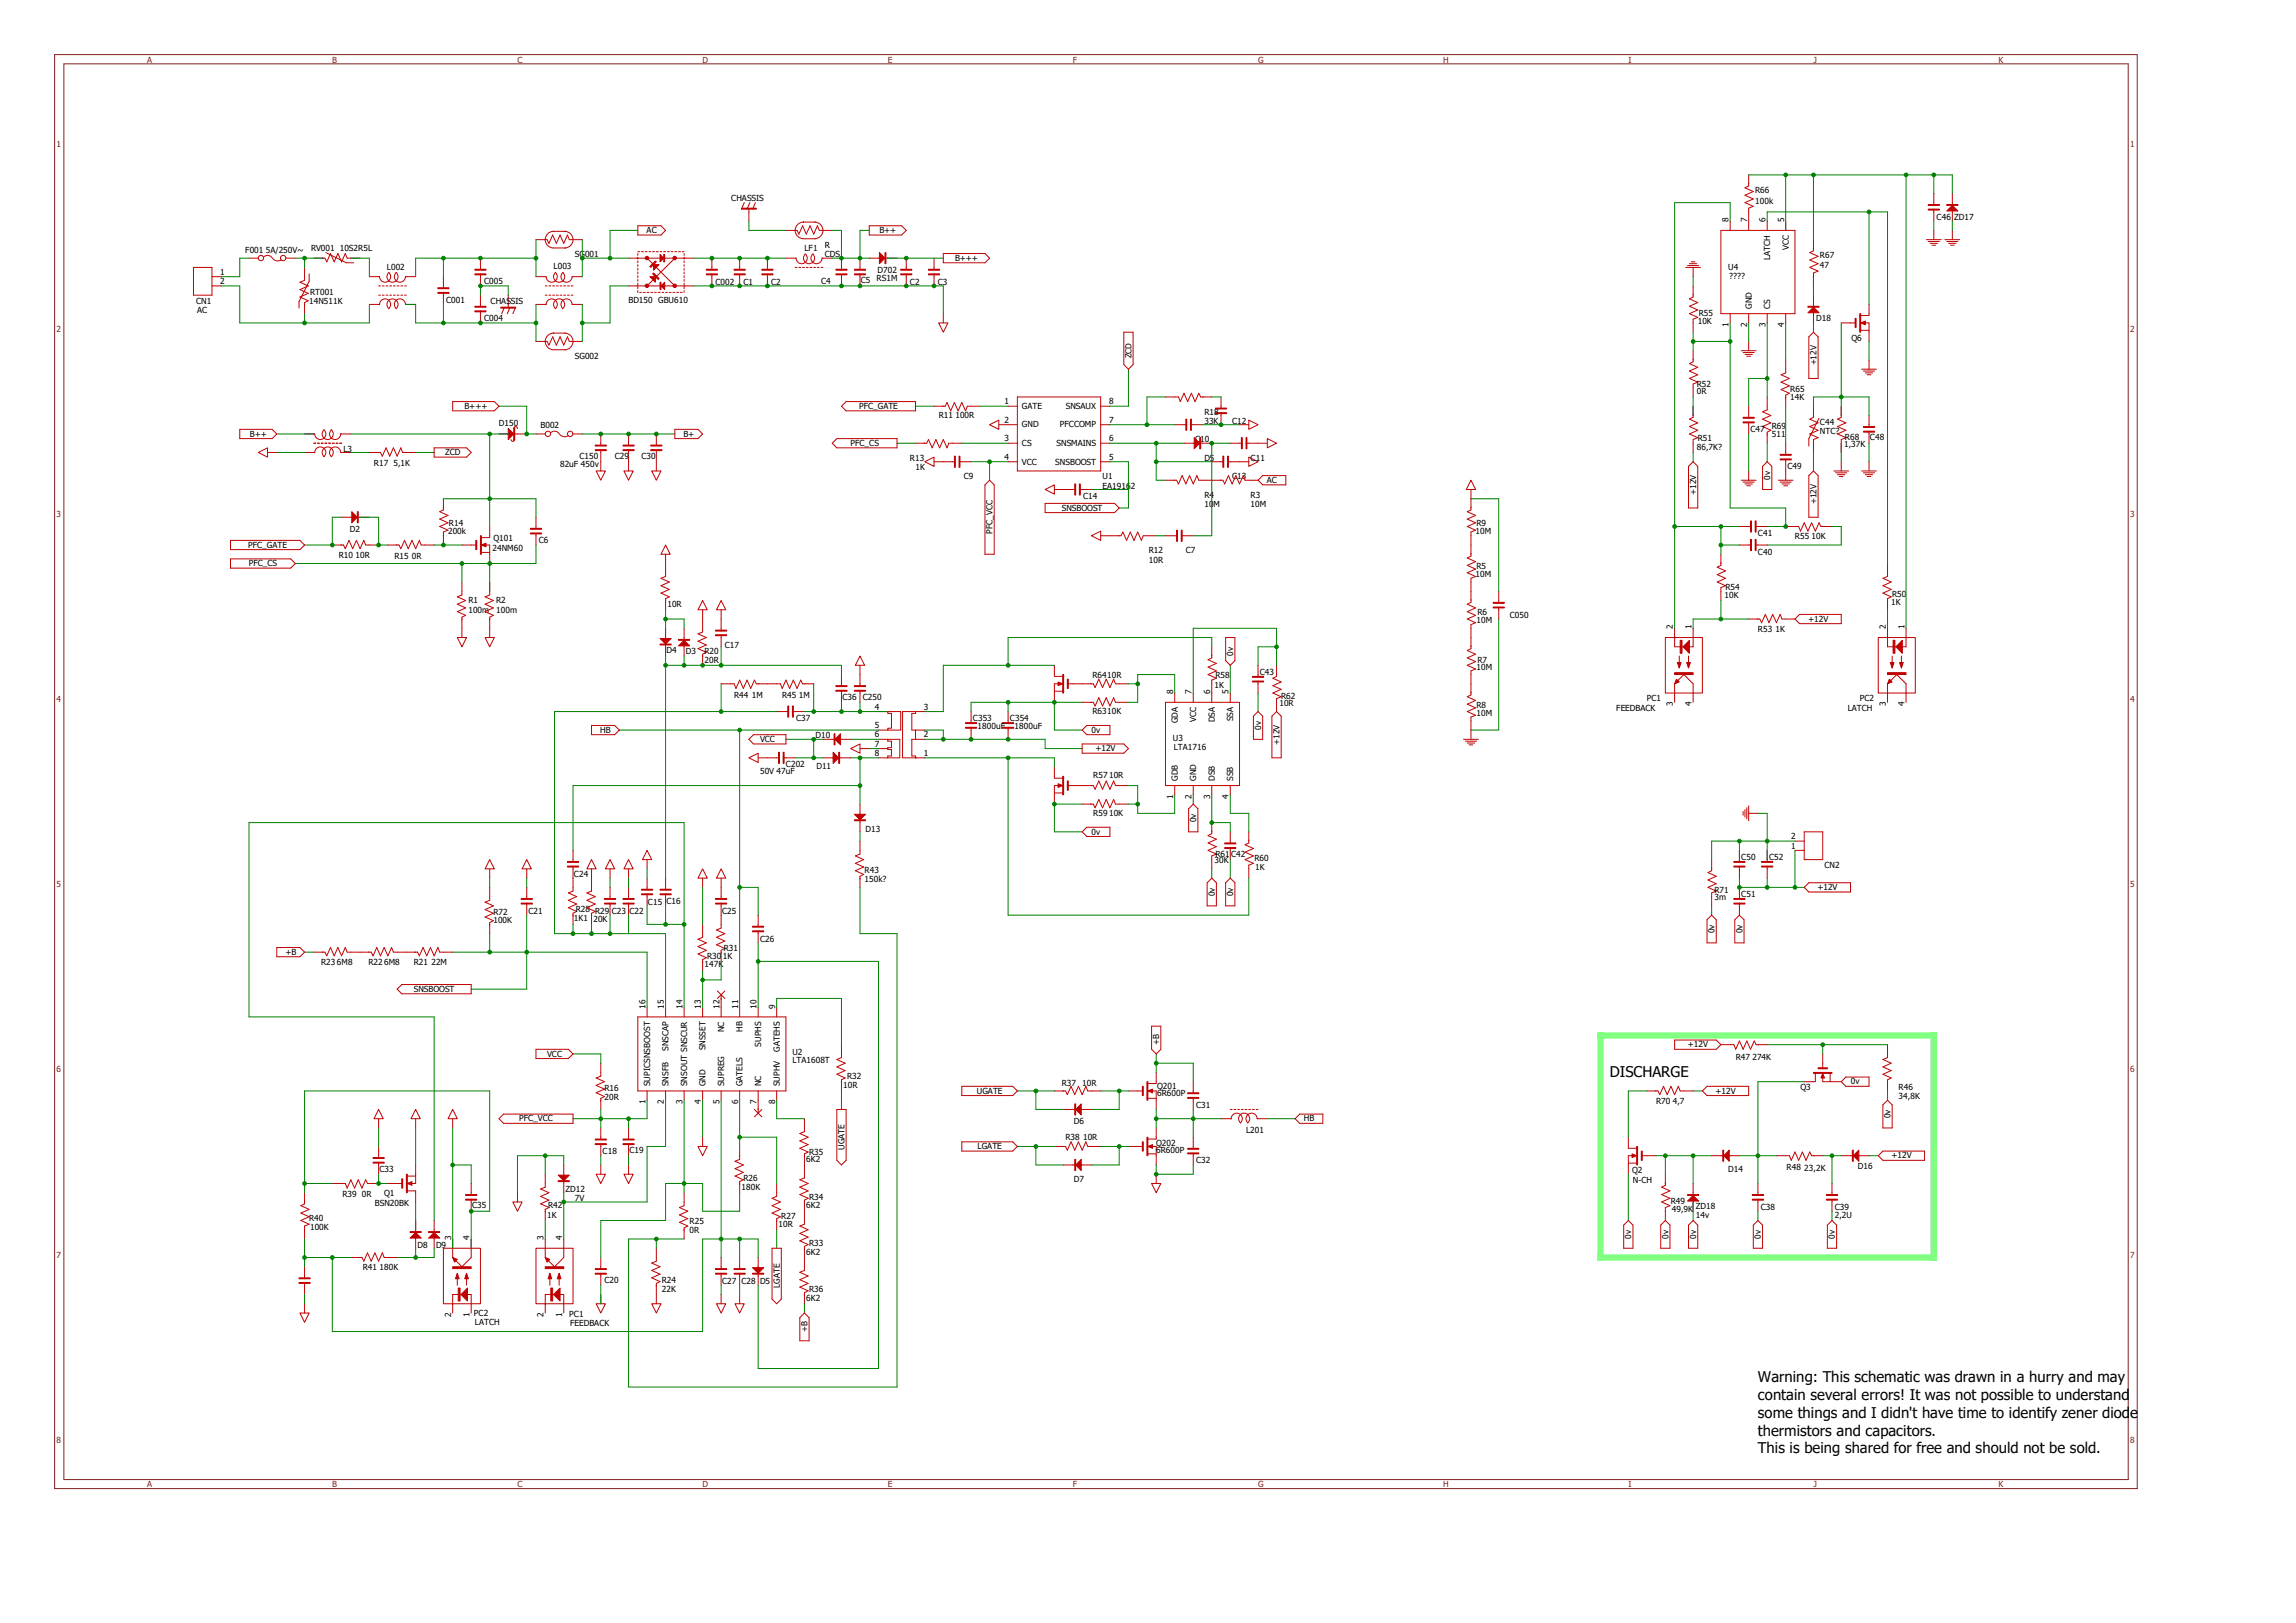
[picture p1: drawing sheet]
<svg xmlns="http://www.w3.org/2000/svg" width="420mm" height="297mm" viewBox="0 0 420 297" stroke-linecap="round" stroke-linejoin="round" font-family="sans-serif">
<defs><g id="words">
<g font-size="2.7">
<text x="294.5" y="197.1">DISCHARGE</text>
<text x="321.6" y="252.9">Warning: This schematic was drawn in a hurry and may</text>
<text x="321.6" y="256.2">contain several errors! It was not possible to understand</text>
<text x="321.6" y="259.5">some things and I didn't have time to identify zener diodes,</text>
<text x="321.6" y="262.7">thermistors and capacitors.</text>
<text x="321.6" y="266">This is being shared for free and should not be sold.</text>
</g>
<g font-size="1.5" fill="#802020">
<text x="26.9" y="11.5">A</text>
<text x="60.8" y="11.5">B</text>
<text x="94.7" y="11.5">C</text>
<text x="128.5" y="11.5">D</text>
<text x="162.4" y="11.5">E</text>
<text x="196.3" y="11.5">F</text>
<text x="230.1" y="11.5">G</text>
<text x="264" y="11.5">H</text>
<text x="297.9" y="11.5">I</text>
<text x="331.7" y="11.5">J</text>
<text x="365.6" y="11.5">K</text>
<text x="10.3" y="26.9">1</text>
<text x="389.6" y="26.9">1</text>
<text x="10.3" y="60.8">2</text>
<text x="389.6" y="60.8">2</text>
<text x="10.3" y="94.7">3</text>
<text x="389.6" y="94.7">3</text>
<text x="10.3" y="128.5">4</text>
<text x="389.6" y="128.5">4</text>
<text x="10.3" y="162.4">5</text>
<text x="389.6" y="162.4">5</text>
<text x="10.3" y="196.3">6</text>
<text x="389.6" y="196.3">6</text>
<text x="10.3" y="230.1">7</text>
<text x="389.6" y="230.1">7</text>
<text x="10.3" y="264">8</text>
<text x="389.6" y="264">8</text>
<text x="26.9" y="272.1">A</text>
<text x="60.8" y="272.1">B</text>
<text x="94.7" y="272.1">C</text>
<text x="128.5" y="272.1">D</text>
<text x="162.4" y="272.1">E</text>
<text x="196.3" y="272.1">F</text>
<text x="230.1" y="272.1">G</text>
<text x="264" y="272.1">H</text>
<text x="297.9" y="272.1">I</text>
<text x="331.7" y="272.1">J</text>
<text x="365.6" y="272.1">K</text>
</g>
<g font-size="1.5">
<text x="321.1" y="35.4">R66</text>
<text x="133.8" y="36.7">CHASSIS</text>
<text x="316.2" y="40.6" transform="rotate(-90 316.2 40.6)">8</text>
<text x="319.6" y="40.6" transform="rotate(-90 319.6 40.6)">7</text>
<text x="321.1" y="37.3">100k</text>
<text x="323" y="40.6" transform="rotate(-90 323 40.6)">6</text>
<text x="326.3" y="40.6" transform="rotate(-90 326.3 40.6)">5</text>
<text x="354.2" y="40.3">C46 ZD17</text>
<text x="44.9" y="46.2">F001</text>
<text x="48.6" y="46.2">5A/250V~</text>
<text x="56.9" y="45.9">RV001</text>
<text x="62.1" y="45.9">10S2R5L</text>
<text x="105.2" y="47.1">SG001</text>
<text x="118.3" y="42.7">AC</text>
<text x="147.2" y="45.9">LF1</text>
<text x="150.9" y="47.1">CDS</text>
<text x="150.9" y="45.4">R</text>
<text x="160.9" y="42.7">B++</text>
<text x="174.7" y="47.8">B+++</text>
<text x="323.8" y="47.5" transform="rotate(-90 323.8 47.5)">LATCH</text>
<text x="327.2" y="45.8" transform="rotate(-90 327.2 45.8)">VCC</text>
<text x="332.9" y="47.2">R67</text>
<text x="40.3" y="50.3">1</text>
<text x="40.3" y="52">2</text>
<text x="70.8" y="49.4">L002</text>
<text x="88.6" y="52">C005</text>
<text x="101.3" y="49.3">L003</text>
<text x="130.9" y="52.2">C002</text>
<text x="136" y="52.2">C1</text>
<text x="141.1" y="52.2">C2</text>
<text x="150.2" y="52">C4</text>
<text x="157.5" y="51.8">C5</text>
<text x="160.4" y="51.5">RS1M</text>
<text x="160.5" y="50">D702</text>
<text x="166.5" y="52.2">C2</text>
<text x="171.5" y="52.2">C3</text>
<text x="316.1" y="49.4">U4</text>
<text x="316.3" y="51">????</text>
<text x="332.9" y="49.1">47</text>
<text x="35.9" y="55.7">CN1</text>
<text x="36.1" y="57.2">AC</text>
<text x="56.6" y="55.5">14N511K</text>
<text x="56.7" y="54">RT001</text>
<text x="81.6" y="55.4">C001</text>
<text x="88.6" y="58.8">C004</text>
<text x="89.7" y="55.7">CHASSIS</text>
<text x="115" y="55.4">BD150 GBU610</text>
<text x="310.6" y="59.3">10K</text>
<text x="310.7" y="57.7">R55</text>
<text x="316.2" y="59.8" transform="rotate(-90 316.2 59.8)">1</text>
<text x="319.6" y="59.8" transform="rotate(-90 319.6 59.8)">2</text>
<text x="320.4" y="56.6" transform="rotate(-90 320.4 56.6)">GND</text>
<text x="323" y="59.8" transform="rotate(-90 323 59.8)">3</text>
<text x="323.8" y="56.6" transform="rotate(-90 323.8 56.6)">CS</text>
<text x="326.3" y="59.8" transform="rotate(-90 326.3 59.8)">4</text>
<text x="332.2" y="58.8">D18</text>
<text x="105.2" y="65.7">SG002</text>
<text x="207" y="65.6" transform="rotate(-90 207 65.6)">ZCD</text>
<text x="338.7" y="62.3">Q6</text>
<text x="310.4" y="70.8">R52</text>
<text x="327.5" y="71.8">R65</text>
<text x="332.3" y="66.9" transform="rotate(-90 332.3 66.9)">+12V</text>
<text x="85" y="74.8">B+++</text>
<text x="91.3" y="77.9">D150</text>
<text x="157.1" y="74.8">PFC_GATE</text>
<text x="171.7" y="76.5">R11</text>
<text x="174.8" y="76.5">100R</text>
<text x="183.7" y="77.4">2</text>
<text x="183.7" y="74">1</text>
<text x="186.9" y="74.8">GATE</text>
<text x="194.9" y="74.8">SNSAUX</text>
<text x="202.9" y="77.4">7</text>
<text x="202.9" y="74">8</text>
<text x="220.3" y="77.6">33K</text>
<text x="220.3" y="75.9">R18</text>
<text x="225.4" y="77.6">C12</text>
<text x="310.4" y="72.1">0R</text>
<text x="327.5" y="73.2">14K</text>
<text x="332.9" y="77.7">C44</text>
<text x="45.7" y="79.9">B++</text>
<text x="62.8" y="82.6">L3</text>
<text x="81.4" y="83.3">ZCD</text>
<text x="98.9" y="78.4">B002</text>
<text x="106" y="84">C150</text>
<text x="112.4" y="84">C29</text>
<text x="117.3" y="84">C30</text>
<text x="125" y="79.9">B+</text>
<text x="155.6" y="81.6">PFC_CS</text>
<text x="183.7" y="80.8">3</text>
<text x="186.9" y="78.2">GND</text>
<text x="186.9" y="81.6">CS</text>
<text x="193.3" y="81.6">SNSMAINS</text>
<text x="193.9" y="78.2">PFCCOMP</text>
<text x="202.9" y="80.8">6</text>
<text x="218.6" y="80.9">C10</text>
<text x="310.4" y="82.3">86,7K?</text>
<text x="310.6" y="80.8">R51</text>
<text x="320.2" y="79.1">C47</text>
<text x="324.1" y="79.9">511</text>
<text x="324.1" y="78.6">R69</text>
<text x="332.9" y="79.4">NTC?</text>
<text x="337.3" y="81.8">1,37K</text>
<text x="337.5" y="80.6">R68</text>
<text x="342.1" y="80.6">C48</text>
<text x="68.4" y="85.3">R17</text>
<text x="72" y="85.3">5,1K</text>
<text x="102.4" y="85.5">82uF 450v</text>
<text x="166.5" y="84.3">R13</text>
<text x="167.5" y="86">1K</text>
<text x="176.3" y="87.7">C9</text>
<text x="183.7" y="84.2">4</text>
<text x="186.9" y="85">VCC</text>
<text x="193" y="85">SNSBOOST</text>
<text x="201.7" y="89.4">EA19162</text>
<text x="201.7" y="87.7">U1</text>
<text x="202.9" y="84.2">5</text>
<text x="220.3" y="84.3">D5</text>
<text x="225.4" y="87.7">C13</text>
<text x="228.8" y="84.3">C11</text>
<text x="231.7" y="88.4">AC</text>
<text x="323.8" y="87.8" transform="rotate(-90 323.8 87.8)">0v</text>
<text x="327" y="85.9">C49</text>
<text x="194.2" y="93.5">SNSBOOST</text>
<text x="198.1" y="91.3">C14</text>
<text x="220.3" y="92.8">10M</text>
<text x="220.3" y="91.1">R4</text>
<text x="228.8" y="92.8">10M</text>
<text x="228.8" y="91.1">R3</text>
<text x="310.3" y="90.6" transform="rotate(-90 310.3 90.6)">+12V</text>
<text x="332.3" y="92.3" transform="rotate(-90 332.3 92.3)">+12V</text>
<text x="45.4" y="100.2">PFC_GATE</text>
<text x="64" y="97.4">D2</text>
<text x="82" y="97.7">200k</text>
<text x="82.1" y="96.2">R14</text>
<text x="90.1" y="100.8">24NM60</text>
<text x="90.3" y="99.1">Q101</text>
<text x="98.6" y="99.4">C6</text>
<text x="181.6" y="97.7" transform="rotate(-90 181.6 97.7)">PFC_VCC</text>
<text x="210.1" y="101.3">R12</text>
<text x="216.9" y="101.3">C7</text>
<text x="269.9" y="97.7">10M</text>
<text x="270.1" y="96.2">R9</text>
<text x="321.6" y="98">C41</text>
<text x="321.6" y="101.6">C40</text>
<text x="328.3" y="98.6">R55</text>
<text x="331.4" y="98.6">10K</text>
<text x="45.5" y="103.6">PFC_CS</text>
<text x="62" y="102.1">R10</text>
<text x="65" y="102.1">10R</text>
<text x="72.1" y="102.3">R15</text>
<text x="75.4" y="102.3">0R</text>
<text x="210.1" y="103">10R</text>
<text x="269.9" y="105.7">10M</text>
<text x="270.1" y="104.1">R5</text>
<text x="85.7" y="112.1">100m</text>
<text x="85.7" y="110.4">R1</text>
<text x="90.8" y="112.1">100m</text>
<text x="90.8" y="110.4">R2</text>
<text x="122.1" y="111.1">10R</text>
<text x="270.1" y="114">10M</text>
<text x="270.3" y="112.6">R6</text>
<text x="276.2" y="113.1">C050</text>
<text x="315.5" y="109.4">10K</text>
<text x="315.6" y="108">R54</text>
<text x="330.8" y="113.8">+12V</text>
<text x="345.9" y="110.7">1K</text>
<text x="346.1" y="109.2">R50</text>
<text x="121.9" y="119.5">D4</text>
<text x="125.5" y="119.7">D3</text>
<text x="128.9" y="119.7">R20</text>
<text x="132.6" y="118.5">C17</text>
<text x="306" y="115.1" transform="rotate(-90 306 115.1)">2</text>
<text x="309.4" y="115.1" transform="rotate(-90 309.4 115.1)">1</text>
<text x="321.6" y="115.7">R53</text>
<text x="324.8" y="115.7">1K</text>
<text x="345" y="115.1" transform="rotate(-90 345 115.1)">2</text>
<text x="348.4" y="115.1" transform="rotate(-90 348.4 115.1)">1</text>
<text x="128.9" y="121.2">20R</text>
<text x="199.8" y="124.1">R6410R</text>
<text x="222.2" y="125.8">1K</text>
<text x="222.3" y="124.1">R58</text>
<text x="225.6" y="120" transform="rotate(-90 225.6 120)">0v</text>
<text x="230.5" y="123.4">C43</text>
<text x="270.1" y="122.6">10M</text>
<text x="270.3" y="121.2">R7</text>
<text x="134.3" y="127.7">R44</text>
<text x="137.5" y="127.7">1M</text>
<text x="143.1" y="127.7">R45</text>
<text x="145.6" y="131.9">C37</text>
<text x="146.1" y="127.7">1M</text>
<text x="154.1" y="128.2">C36</text>
<text x="157.8" y="128.2">C250</text>
<text x="160" y="129.9">4</text>
<text x="169" y="129.9">3</text>
<text x="178" y="131.9">C353</text>
<text x="184.7" y="131.9">C354</text>
<text x="199.8" y="130.7">R6310K</text>
<text x="214.6" y="127" transform="rotate(-90 214.6 127)">8</text>
<text x="218" y="127" transform="rotate(-90 218 127)">7</text>
<text x="221.4" y="127" transform="rotate(-90 221.4 127)">6</text>
<text x="224.7" y="127" transform="rotate(-90 224.7 127)">5</text>
<text x="225.6" y="132" transform="rotate(-90 225.6 132)">SSA</text>
<text x="234" y="129.2">10R</text>
<text x="234.4" y="127.8">R62</text>
<text x="270.1" y="131.1">10M</text>
<text x="270.1" y="129.5">R8</text>
<text x="295.7" y="130">FEEDBACK</text>
<text x="301.2" y="128.4">PC1</text>
<text x="306" y="129.2" transform="rotate(-90 306 129.2)">3</text>
<text x="309.4" y="129.2" transform="rotate(-90 309.4 129.2)">4</text>
<text x="338" y="130">LATCH</text>
<text x="340.2" y="128.4">PC2</text>
<text x="345" y="129.2" transform="rotate(-90 345 129.2)">3</text>
<text x="348.4" y="129.2" transform="rotate(-90 348.4 129.2)">4</text>
<text x="109.8" y="134.1">HB</text>
<text x="139" y="135.8">VCC</text>
<text x="149.2" y="135.1">D10</text>
<text x="160" y="133.3">5</text>
<text x="160" y="135">6</text>
<text x="160" y="136.7">7</text>
<text x="169" y="135">2</text>
<text x="178.8" y="133.4">1800uF</text>
<text x="185.6" y="133.4">1800uF</text>
<text x="199.7" y="134.1">0v</text>
<text x="200.4" y="137.5">+12V</text>
<text x="214.5" y="135.6">U3</text>
<text x="214.7" y="137.3">LTA1716</text>
<text x="215.4" y="132.3" transform="rotate(-90 215.4 132.3)">GDA</text>
<text x="218.8" y="132.2" transform="rotate(-90 218.8 132.2)">VCC</text>
<text x="222.2" y="132.2" transform="rotate(-90 222.2 132.2)">DSA</text>
<text x="230.7" y="133.6" transform="rotate(-90 230.7 133.6)">0v</text>
<text x="234.1" y="136.3" transform="rotate(-90 234.1 136.3)">+12V</text>
<text x="139" y="141.7">50V 47uF</text>
<text x="143.8" y="140.4">C202</text>
<text x="149.4" y="140.7">D11</text>
<text x="160" y="138.3">8</text>
<text x="169" y="138.3">1</text>
<text x="200" y="142.4">R57</text>
<text x="202.9" y="142.4">10R</text>
<text x="215.4" y="142.9" transform="rotate(-90 215.4 142.9)">GDB</text>
<text x="218.8" y="142.9" transform="rotate(-90 218.8 142.9)">GND</text>
<text x="222.2" y="142.9" transform="rotate(-90 222.2 142.9)">DSB</text>
<text x="225.6" y="142.9" transform="rotate(-90 225.6 142.9)">SSB</text>
<text x="200" y="149.4">R59</text>
<text x="202.9" y="149.4">10K</text>
<text x="214.6" y="146.1" transform="rotate(-90 214.6 146.1)">1</text>
<text x="218" y="146.1" transform="rotate(-90 218 146.1)">2</text>
<text x="221.4" y="146.1" transform="rotate(-90 221.4 146.1)">3</text>
<text x="224.7" y="146.1" transform="rotate(-90 224.7 146.1)">4</text>
<text x="158.3" y="152.2">D13</text>
<text x="199.7" y="152.7">0v</text>
<text x="218.8" y="150.5" transform="rotate(-90 218.8 150.5)">0v</text>
<text x="327.7" y="155.3">1</text>
<text x="327.7" y="153.6">2</text>
<text x="105" y="160.5">C24</text>
<text x="158.2" y="161.4">150k?</text>
<text x="158.2" y="159.9">R43</text>
<text x="222.2" y="158">30K</text>
<text x="222.3" y="156.8">R61 C42</text>
<text x="229.4" y="157.6">R60</text>
<text x="229.6" y="159.2">1K</text>
<text x="318.5" y="157.3">C50</text>
<text x="323.6" y="157.3">C52</text>
<text x="333.8" y="158.8">CN2</text>
<text x="90.3" y="167.5">R72</text>
<text x="96.7" y="167.3">C21</text>
<text x="105.3" y="167">R28 R29 C23 C22</text>
<text x="118.5" y="165.6">C15 C16</text>
<text x="132.1" y="167.3">C25</text>
<text x="222.2" y="164" transform="rotate(-90 222.2 164)">0v</text>
<text x="225.6" y="164" transform="rotate(-90 225.6 164)">0v</text>
<text x="313.6" y="164.8">3m</text>
<text x="313.6" y="163.4">R71</text>
<text x="318.5" y="164.1">C51</text>
<text x="332.4" y="162.9">+12V</text>
<text x="90.3" y="169">100K</text>
<text x="105" y="168.5">1K1</text>
<text x="108.5" y="168.7">20K</text>
<text x="139" y="172.4">C26</text>
<text x="313.6" y="170.8" transform="rotate(-90 313.6 170.8)">0v</text>
<text x="318.7" y="170.8" transform="rotate(-90 318.7 170.8)">0v</text>
<text x="52.2" y="174.8">+B</text>
<text x="58.8" y="176.6">R23</text>
<text x="61.6" y="176.6">6M8</text>
<text x="67.4" y="176.6">R22</text>
<text x="70.3" y="176.6">6M8</text>
<text x="75.7" y="176.6">R21</text>
<text x="78.9" y="176.6">22M</text>
<text x="128.9" y="177">147K</text>
<text x="129.4" y="175.4">R30</text>
<text x="132.2" y="175.4">1K</text>
<text x="132.4" y="174.1">R31</text>
<text x="75.7" y="181.5">SNSBOOST</text>
<text x="118.1" y="184.6" transform="rotate(-90 118.1 184.6)">16</text>
<text x="121.5" y="184.6" transform="rotate(-90 121.5 184.6)">15</text>
<text x="124.8" y="184.6" transform="rotate(-90 124.8 184.6)">14</text>
<text x="128.2" y="184.6" transform="rotate(-90 128.2 184.6)">13</text>
<text x="131.6" y="184.6" transform="rotate(-90 131.6 184.6)">12</text>
<text x="135" y="184.6" transform="rotate(-90 135 184.6)">11</text>
<text x="138.4" y="184.6" transform="rotate(-90 138.4 184.6)">10</text>
<text x="141.8" y="184.6" transform="rotate(-90 141.8 184.6)">9</text>
<text x="132.5" y="188.9" transform="rotate(-90 132.5 188.9)">NC</text>
<text x="135.8" y="188.8" transform="rotate(-90 135.8 188.8)">HB</text>
<text x="139.2" y="191.5" transform="rotate(-90 139.2 191.5)">SUPHS</text>
<text x="212" y="191.3" transform="rotate(-90 212 191.3)">+B</text>
<text x="308.7" y="191.7">+12V</text>
<text x="100.1" y="193.4">VCC</text>
<text x="122.3" y="192.4" transform="rotate(-90 122.3 192.4)">SNSCAP</text>
<text x="129.1" y="192.2" transform="rotate(-90 129.1 192.2)">SNSSET</text>
<text x="142.6" y="192.5" transform="rotate(-90 142.6 192.5)">GATEHS</text>
<text x="144.9" y="194.6">LTA1608T</text>
<text x="144.9" y="193">U2</text>
<text x="154.9" y="197.4">R32</text>
<text x="317.5" y="194.1">R47</text>
<text x="320.5" y="194.1">274K</text>
<text x="110.6" y="201.3">20R</text>
<text x="110.6" y="199.6">R16</text>
<text x="118.1" y="202" transform="rotate(-90 118.1 202)">1</text>
<text x="118.9" y="198.8" transform="rotate(-90 118.9 198.8)">SUPICSNSBOOST</text>
<text x="121.5" y="202" transform="rotate(-90 121.5 202)">2</text>
<text x="122.3" y="198.8" transform="rotate(-90 122.3 198.8)">SNSFB</text>
<text x="124.8" y="202" transform="rotate(-90 124.8 202)">3</text>
<text x="125.7" y="198.8" transform="rotate(-90 125.7 198.8)">SNSOUT SNSCUR</text>
<text x="128.2" y="202" transform="rotate(-90 128.2 202)">4</text>
<text x="129.1" y="198.8" transform="rotate(-90 129.1 198.8)">GND</text>
<text x="131.6" y="202" transform="rotate(-90 131.6 202)">5</text>
<text x="132.5" y="198.8" transform="rotate(-90 132.5 198.8)">SUPREG</text>
<text x="135" y="202" transform="rotate(-90 135 202)">6</text>
<text x="135.8" y="198.8" transform="rotate(-90 135.8 198.8)">GATELS</text>
<text x="138.4" y="202" transform="rotate(-90 138.4 202)">7</text>
<text x="139.2" y="198.8" transform="rotate(-90 139.2 198.8)">NC</text>
<text x="141.8" y="202" transform="rotate(-90 141.8 202)">8</text>
<text x="142.6" y="198.8" transform="rotate(-90 142.6 198.8)">SUPHV</text>
<text x="154.3" y="199.1">10R</text>
<text x="178.7" y="200.2">UGATE</text>
<text x="194.2" y="198.8">R37</text>
<text x="198" y="198.8">10R</text>
<text x="211.7" y="200.7">6R600P</text>
<text x="211.7" y="199.3">Q201</text>
<text x="218.8" y="202.7">C31</text>
<text x="302.9" y="202">R70</text>
<text x="306" y="202">4,7</text>
<text x="313.8" y="200.2">+12V</text>
<text x="329.4" y="199.5">Q3</text>
<text x="338.5" y="198.5">0v</text>
<text x="347.3" y="201.2">34,8K</text>
<text x="347.3" y="199.5">R46</text>
<text x="95" y="205.2">PFC_VCC</text>
<text x="194.9" y="208.6">R38</text>
<text x="196.4" y="205.7">D6</text>
<text x="198.1" y="208.6">10R</text>
<text x="211.5" y="209.6">Q202</text>
<text x="227.9" y="207.3">L201</text>
<text x="238.5" y="205.2">HB</text>
<text x="345.8" y="204.7" transform="rotate(-90 345.8 204.7)">0v</text>
<text x="69.4" y="214.5">C33</text>
<text x="110.2" y="211.2">C18</text>
<text x="115.1" y="211">C19</text>
<text x="147.5" y="212.7">6K2</text>
<text x="148" y="211.3">R35</text>
<text x="154.5" y="210.4" transform="rotate(-90 154.5 210.4)">UGATE</text>
<text x="178.8" y="210.3">LGATE</text>
<text x="211.5" y="211">6R600P</text>
<text x="218.8" y="212.9">C32</text>
<text x="298.5" y="214.7">Q2</text>
<text x="316.1" y="214.5">D14</text>
<text x="326.8" y="214">R48</text>
<text x="330" y="214.2">23,2K</text>
<text x="339.9" y="213.9">D16</text>
<text x="346" y="212">+12V</text>
<text x="62.7" y="219.1">R39</text>
<text x="66.2" y="219.1">0R</text>
<text x="68.6" y="220.6">BSN20BK</text>
<text x="70.3" y="218.9">Q1</text>
<text x="86.4" y="221.1">C35</text>
<text x="100.2" y="221.1">R42</text>
<text x="103.5" y="218.1">ZD12</text>
<text x="105.2" y="219.8">7V</text>
<text x="135.6" y="217.8">180K</text>
<text x="136" y="216.1">R26</text>
<text x="147.5" y="221.1">6K2</text>
<text x="148" y="219.6">R34</text>
<text x="196.4" y="216.2">D7</text>
<text x="298.7" y="216.6">N-CH</text>
<text x="305.6" y="220.3">R49</text>
<text x="305.8" y="221.8">49,9K</text>
<text x="310.2" y="221.3">ZD18</text>
<text x="322.1" y="221.5">C38</text>
<text x="335.6" y="221.5">C39</text>
<text x="56.6" y="223.5">R40</text>
<text x="56.7" y="225">100K</text>
<text x="82.5" y="226.9" transform="rotate(-90 82.5 226.9)">3</text>
<text x="85.9" y="226.9" transform="rotate(-90 85.9 226.9)">4</text>
<text x="99.4" y="226.9" transform="rotate(-90 99.4 226.9)">3</text>
<text x="100.1" y="222.8">1K</text>
<text x="102.8" y="226.9" transform="rotate(-90 102.8 226.9)">4</text>
<text x="126.2" y="225.6">0R</text>
<text x="126.2" y="224">R25</text>
<text x="142.4" y="224.5">10R</text>
<text x="142.9" y="223">R27</text>
<text x="298.4" y="226.7" transform="rotate(-90 298.4 226.7)">0v</text>
<text x="305.2" y="226.7" transform="rotate(-90 305.2 226.7)">0v</text>
<text x="310.2" y="222.8">14v</text>
<text x="310.3" y="226.7" transform="rotate(-90 310.3 226.7)">0v</text>
<text x="322.1" y="226.7" transform="rotate(-90 322.1 226.7)">0v</text>
<text x="335.6" y="222.8">2,2U</text>
<text x="335.7" y="226.7" transform="rotate(-90 335.7 226.7)">0v</text>
<text x="66.4" y="232.5">R41</text>
<text x="69.4" y="232.5">180K</text>
<text x="76.4" y="228.4">D8</text>
<text x="79.8" y="228.4">D9</text>
<text x="147.5" y="229.6">6K2</text>
<text x="148" y="228.1">R33</text>
<text x="110.6" y="234.9">C20</text>
<text x="121.1" y="236.4">22K</text>
<text x="121.1" y="234.9">R24</text>
<text x="132.1" y="235">C27 C28 D5</text>
<text x="142.6" y="235.7" transform="rotate(-90 142.6 235.7)">LGATE</text>
<text x="147.5" y="238.1">6K2</text>
<text x="148" y="236.4">R36</text>
<text x="82.5" y="241" transform="rotate(-90 82.5 241)">2</text>
<text x="85.9" y="241" transform="rotate(-90 85.9 241)">1</text>
<text x="86.7" y="240.8">PC2</text>
<text x="86.9" y="242.5">LATCH</text>
<text x="99.4" y="241" transform="rotate(-90 99.4 241)">2</text>
<text x="102.8" y="241" transform="rotate(-90 102.8 241)">1</text>
<text x="104.1" y="241">PC1</text>
<text x="104.3" y="242.7">FEEDBACK</text>
<text x="147.7" y="243.8" transform="rotate(-90 147.7 243.8)">+B</text>
</g>
</g></defs>
<path d="M10 10h380.9v262.4h-380.9zM11.7 11.7h377.6v259.1h-377.6z" fill="none" stroke="#802020" stroke-width=".18"/>
<path d="M292.8 189.5h60.9v40.6h-60.9z" fill="none" stroke="#80ff80" stroke-width="1.2"/>
<g fill="none" stroke="#c00000" stroke-width=".18">
<path d="M136.1 37.1l-.5 1.2M137 38.3v2.2M137.2 37.1l-.5 1.2M138.2 37.1l-.5 1.2M319.9 32v2l-.7 .4 1.5 .7-1.5 .6 1.5 .7-1.5 .7 1.5 .7-.8 .3v4.1M353.7 35.4v2M353.7 38.3v2.2M357.1 35.4v2M357.1 38.4v2.1M35.4 48.9h3.4v5.1h-3.4zM38.8 50.6h1.7M38.8 52.3h1.7"/>
<path d="M45.6 47.2h1.6M48.2 47l.7-.3a1.02 1.02 0 0 1 .9 .6M49.9 47.3l.6 .4h.5l.5-.1M52.3 47.2h1.7M55.7 48.9v2.4l-.8 .3 1.5 .7-1.5 .7 1.5 .7-1.5 .7 1.5 .6-.7 .4v2M56.6 50.1v1.4l-1.9 3.7v1.2M57.4 47.2h2l.4 .7 .7-1.5 .6 1.5 .7-1.5 .7 1.5 .7-1.5 .3 .8h2.4M59.6 46.2l3.7 1.9h1.4M67.6 55.7h1.8M69.4 55.8a1.02 1.02 0 0 1 1.4-1 1.02 1.02 0 0 1 .3 1.7M71.1 56.5a1.02 1.02 0 0 1 0-1.5 1.02 1.02 0 0 1 1.5 0 1.02 1.02 0 0 1-.2 1.5M71.2 49.9a1.02 1.02 0 0 1-.4 1.7 1.02 1.02 0 0 1-1.4-1h-1.8"/>
<path d="M71.2 49.8a1.02 1.02 0 0 0-.2 1.5 1.02 1.02 0 0 0 1.5 0 1.02 1.02 0 0 0 0-1.4M72.5 49.9a1.02 1.02 0 0 0 .2 1.7 1.02 1.02 0 0 0 1.5-1M74.2 50.6h1.8M76 55.7h-1.8a1.02 1.02 0 0 0-1.4-.9 1.02 1.02 0 0 0-.4 1.6M81.1 50.6v2.1M81.1 53.5v2.2M87.9 47.2v2.1M87.9 50.1v2.2M87.9 54v2M87.9 56.9v2.2M92.3 56.2l-.5 1.2M93 54v2.2"/>
<path d="M93.3 56.2l-.5 1.2M94.3 56.2l-.5 1.2M98 55.7h1.9M98 43.9h2.1l.3 .6 .7-1.5 .7 1.5 .6-1.5 .7 1.5 .7-1.5 .3 .9h2.4M99.9 55.8a1.02 1.02 0 0 1 1.4-1 1.02 1.02 0 0 1 .3 1.7M101.6 56.5a1.02 1.02 0 0 1 0-1.5 1.02 1.02 0 0 1 1.4 0 1.02 1.02 0 0 1-.1 1.5M101.6 49.8a1.02 1.02 0 0 0-.1 1.5 1.02 1.02 0 0 0 1.5 0 1.02 1.02 0 0 0-.1-1.4M101.6 49.9a1.02 1.02 0 0 1-.3 1.7 1.02 1.02 0 0 1-1.4-1h-1.9M103 49.9a1.02 1.02 0 0 0 .2 1.7 1.02 1.02 0 0 0 1.4-1M103.3 42.3a1.52 1.52 0 0 1 1.5 1.6 1.52 1.52 0 0 1-1.5 1.5M103.5 42.3h-2.2a1.52 1.52 0 0 0-1.6 1.5 1.52 1.52 0 0 0 1.6 1.6h2.2M104.6 50.6h1.9"/>
<path d="M106.5 55.7h-1.9a1.02 1.02 0 0 0-1.4-.9 1.02 1.02 0 0 0-.3 1.6M115 52.3h11.8M115 47.2h11.8M116.7 41.3h4.2l.9 .9-.9 .8h-4.2zM118.4 47.2l5 5.1M123.4 47.2l-5 5.1M130.2 47.2v2.1M130.2 50.1v2.2M135.3 47.2v2.1M135.3 50.1v2.2M140.4 47.2v2.1M140.4 50.1v2.2"/>
<path d="M143.8 42.2h2l.3 .6 .7-1.5 .7 1.5 .7-1.5 .6 1.5 .7-1.5 .4 .9h2.3M147.4 46.5a1.02 1.02 0 0 1-.4 1.7 1.02 1.02 0 0 1-1.4-1h-1.8M147.4 46.5a1.02 1.02 0 0 0-.2 1.4 1.02 1.02 0 0 0 1.5 .1 1.02 1.02 0 0 0 0-1.5M148.7 46.5a1.02 1.02 0 0 0 .2 1.7 1.02 1.02 0 0 0 1.5-1M149 40.6a1.52 1.52 0 0 1 1.5 1.6 1.52 1.52 0 0 1-1.5 1.5M149.2 40.6h-2.2a1.52 1.52 0 0 0-1.5 1.6 1.52 1.52 0 0 0 1.5 1.5h2.2M150.4 47.2h1.8M153.9 47.2v2.2M153.9 50.3v2M157.3 47.2v2.1M157.3 50.1v2.2M159 47.2h2"/>
<path d="M159 41.3h5.9l.9 .9-.9 .8h-5.9zM162.1 47.2h2M165.8 47.2v2.1M165.8 50.1v2.2M170.9 47.2v2.1M170.9 50.1v2.2M171.7 59.1h1.7l-.8 1.7zM172.6 46.4h7.6l.8 .8-.8 .9h-7.6zM172.6 57.4v1.7M308.4 48.9h2.7M308.7 48.6h2M309 48.3h1.4"/>
<path d="M309.4 47.9h.6M309.7 48.9v1.7M309.7 52.3v2.1l-.7 .3 1.6 .7-1.6 .6 1.6 .7-1.6 .7 1.6 .7-.9 .3v2.4M314.8 42.2h13.5v15.2h-13.5zM316.5 40.5v1.7M316.5 57.4v1.7M319.9 57.4v1.7M323.3 40.5v1.7M323.3 57.4v1.7M326.6 40.5v1.7M326.6 57.4v1.7M331.7 43.9v2l-.7 .3 1.6 .7-1.6 .7 1.6 .7-1.6 .6 1.6 .7-.9 .4v2.3"/>
<path d="M331.7 54v2M331.7 57.1v2M336.8 59.1h2.5M341 59.1h.9v3.4M341.9 55.7v2h-1.7M352.4 43.9h2.7M352.7 44.2h2.1M353.1 44.5h1.3M353.4 44.9h.7M353.7 42.2v1.7M355.8 43.9h2.7M356.1 44.2h2"/>
<path d="M356.4 44.5h1.4M356.8 44.9h.7M357.1 42.2v1.7M43.9 78.6h5.9l.8 .8-.8 .9h-5.9zM59.3 78.6a1.02 1.02 0 0 0-.1 1.5 1.02 1.02 0 0 0 1.5 0 1.02 1.02 0 0 0-.1-1.5M59.3 78.7a1.02 1.02 0 0 1-.3 1.7 1.02 1.02 0 0 1-1.4-1h-1.9M60.6 78.6a1.02 1.02 0 0 0 .3 1.7 1.02 1.02 0 0 0 1.4-.9M62.3 79.4h1.9M82.8 73.5h7.6l.9 .8-.9 .9h-7.6zM91.3 79.4h1.8M94 78.4a.34 .34 0 0 1 .3-.3 .34 .34 0 0 1 .4 .3M94.1 79.4h2.3"/>
<path d="M98 62.5h2.1l.3 .7 .7-1.6 .7 1.6 .6-1.6 .7 1.6 .7-1.6 .3 .9h2.4M98 79.4h1.7M100.7 79.2l.7-.3a1.02 1.02 0 0 1 .9 .5M102.4 79.5l.6 .4h.5l.4-.2M103.3 61a1.52 1.52 0 0 1 1.5 1.5 1.52 1.52 0 0 1-1.5 1.5M103.5 61h-2.2a1.52 1.52 0 0 0-1.6 1.5 1.52 1.52 0 0 0 1.6 1.5h2.2M104.8 79.4h1.7M109.9 79.4v2M115 79.4v2M120.1 79.4v2M123.4 78.6h4.3l.8 .8-.8 .9h-4.3zM153.9 74.3l.9-.8h12.7v1.7h-12.7z"/>
<path d="M170.9 74.3h2l.3-.6 .7 1.5 .7-1.5 .7 1.5 .6-1.5 .7 1.5 .4-.9h2.3M181 77.7l1.7-.8v1.7zM182.7 77.7h3.4M184.4 74.3h1.7M186.1 72.6h15.2v13.6h-15.2zM201.3 77.7h1.7M201.3 74.3h1.7M205.6 60.8h1.7v5.9l-.9 .9-.8-.9zM213.2 72.6h2.4l.3 .9 .7-1.5 .7 1.5 .6-1.5 .7 1.5 .7-1.5 .3 .6h2.1M214.9 77.7h2M217.8 77.7h2.2M223.4 72.6v2.1"/>
<path d="M223.4 75.5v2.2M226.7 77.7h1.7M228.4 76.9l1.7 .8-1.7 .9zM309.7 64.2v2l-.7 .3 1.6 .7-1.6 .7 1.6 .7-1.6 .7 1.6 .6-.9 .4v2.3M309.7 74.3v2.1l-.7 .3 1.6 .7-1.6 .7 1.6 .6-1.6 .7 1.6 .7-.9 .3v2.4M318.5 64.2h2.7M318.9 64.5h2M319.2 64.9h1.3M319.5 65.2h.7M319.9 62.5v1.7M319.9 74.3v2.2M319.9 77.4v2"/>
<path d="M323.3 72.6v2.4l-.9 .4 1.5 .6-1.5 .7 1.5 .7-1.5 .7 1.5 .6-.6 .4v2M326.6 65.9v2.3l-.8 .4 1.5 .7-1.5 .6 1.5 .7-1.5 .7 1.5 .7-.7 .3v2M331.7 74.3v2.1l-.7 .3 1.6 .7-1.6 .7 1.6 .6-1.6 .7 1.6 .7-.9 .3v2.4M331.7 60.8l.9 .8v7.7h-1.7v-7.7zM332.7 76.5l-1.8 3.8v1.3M336.8 74.3v2.1l-.7 .3 1.6 .7-1.6 .7 1.6 .6-1.6 .7 1.6 .7-.9 .3v2.4M340.2 60.5h1.7M340.5 67.6h2.7M340.9 67.9h2M341.2 68.2h1.4M341.5 68.6h.7M341.9 65.9v1.7"/>
<path d="M341.9 76v2.1M341.9 78.9v2.2M42.2 98.9h12.7l.8 .8-.8 .9h-12.7zM47.2 82.8l1.7-.8v1.7zM48.9 82.8h1.7M55.7 82.8h1.9M57.6 82.9a1.02 1.02 0 0 1 1.4-1 1.02 1.02 0 0 1 .2 1.7M59.3 83.6a1.02 1.02 0 0 1-.1-1.5 1.02 1.02 0 0 1 1.5 0 1.02 1.02 0 0 1-.1 1.5M60.8 99.7h2l.4 .7 .6-1.5 .7 1.5 .7-1.5 .7 1.5 .6-1.5 .4 .8h2.4M62.5 94.7h2M64.2 82.8h-1.9a1.02 1.02 0 0 0-1.4-.9 1.02 1.02 0 0 0-.3 1.6M65.5 94.7h2.1"/>
<path d="M67.6 82.8h2l.3 .7 .7-1.5 .7 1.5 .7-1.5 .6 1.5 .7-1.5 .4 .8h2.3M71 99.7h2l.3 .7 .7-1.5 .7 1.5 .7-1.5 .6 1.5 .7-1.5 .3 .8h2.4M79.4 82h5.9l.9 .8-.9 .9h-5.9zM81.1 91.3v2l-.7 .3 1.6 .7-1.6 .7 1.6 .7-1.6 .7 1.6 .6-.9 .4v2.3M84.5 99.7h2.5M88.7 99.7h.9v3.4M89.6 96.4v2h-1.7M94.1 80.4a.34 .34 0 0 1-.3 .4 .34 .34 0 0 1-.3-.4M98 94.7v2M98 97.5v2.2M109.1 86.2h1.6l-.8 1.7zM109.9 82.3v3.9"/>
<path d="M114.1 86.2h1.7l-.8 1.7zM115 82.3v3.9M119.2 86.2h1.7l-.8 1.7zM120.1 82.3v3.9M121.8 99.7l.8 1.7h-1.7zM153.1 80.3h11v1.7h-11l-.9-.9zM167.5 81.1h2l.3-.7 .7 1.6 .7-1.6 .7 1.6 .7-1.6 .6 1.6 .4-.9h2.3M169.2 84.5l1.7-.8v1.6zM170.9 84.5h3.9M175.6 84.5h2M181 87.9l.9 .8v12.7h-1.7v-12.7zM184.4 84.5h1.7"/>
<path d="M184.4 81.1h1.7M191.2 89.6l1.7-.9v1.7zM191.2 92.1h12.7l.8 .9-.8 .8h-12.7zM192.9 89.6h3.9M197.6 89.6h2M199.6 98l1.7-.8v1.7zM201.3 84.5h1.7M201.3 81.1h1.7M201.3 98h3.8l.3-.6 .7 1.5 .7-1.5 .6 1.5 .7-1.5 .7 1.5 .3-.9h2.4M213.2 87.9h2l.4 .7 .6-1.6 .7 1.6 .7-1.6 .7 1.6 .6-1.6 .4 .9h4.4l.3 .7 .7-1.6 .7 1.6 .7-1.6 .6 1.6 .7-1.6 .4 .9h2.3M213.2 98h2.2M216.2 98h2.1"/>
<path d="M216.6 81.1h2M219.6 81.1h2.1M221.7 84.5h2M224.5 84.5h3.9M225 81.1h2.1M227.9 81.1h3.9M228.4 83.7l1.7 .8-1.7 .8zM231 87h4.2v1.7h-4.2l-.9-.8zM231.8 80.3l1.7 .8-1.7 .9zM269.1 87.9l.8 1.7h-1.7zM269.1 89.6v3.7l-.7 .3 1.5 .7-1.5 .7 1.5 .7-1.5 .7 1.5 .6-.8 .4v4.4l-.7 .3 1.5 .7-1.5 .7 1.5 .6-1.5 .7 1.5 .7-.8 .3v4.4l-.7 .4 1.5 .7-1.5 .6 1.5 .7-1.5 .7 1.5 .7-.8 .3v4.4l-.7 .3 1.5 .7-1.5 .7 1.5 .7-1.5 .7 1.5 .6-.8 .4v4.4l-.7 .3 1.5 .7-1.5 .7 1.5 .6-1.5 .7 1.5 .7-.8 .3v4.1M308.9 85.3l.8-.8 .9 .8v7.7h-1.7z"/>
<path d="M318.2 99.7h2.2M318.2 96.4h2.2M318.5 87.9h2.7M318.9 88.2h2M319.2 88.6h1.3M319.5 88.9h.7M319.9 86.2v1.7M321.2 99.7h2.1M321.2 96.4h2.1M323.3 84.5l.8 .8v4.3h-1.7v-4.3zM325.3 87.9h2.7M325.6 88.2h2.1"/>
<path d="M326 88.6h1.3M326.3 88.9h.7M326.6 96.4h2.4l.4 .8 .6-1.5 .7 1.5 .7-1.5 .7 1.5 .6-1.5 .4 .7h2M326.6 81.1v2.2M326.6 84.2v3.7M331.7 86.2l.9 .8v7.7h-1.7v-7.7zM335.4 86.2h2.8M335.8 86.5h2M336.1 86.9h1.4M336.5 87.2h.6M336.8 84.5v1.7M340.5 86.2h2.7"/>
<path d="M340.9 86.5h2M341.2 86.9h1.4M341.5 87.2h.7M341.9 84.5v1.7M42.2 102.3h11l.8 .8-.8 .9h-11zM83.7 116.7h1.6l-.8 1.7zM84.5 106.5v2.4l-.8 .3 1.5 .7-1.5 .7 1.5 .7-1.5 .6 1.5 .7-.7 .3v3.8M87.9 101.1h1.7M88.7 116.7h1.7l-.8 1.7zM89.6 106.5v2.4l-.9 .3 1.6 .7-1.6 .7 1.6 .7-1.6 .6 1.6 .7-.7 .3v3.8M121.8 101.4v4.1l-.9 .3 1.5 .7-1.5 .7 1.5 .7-1.5 .6 1.5 .7-.6 .4v2M121.8 115v2"/>
<path d="M121.8 118v2.1M125.1 115v2M125.1 118v2.1M128.5 109.9l.9 1.7h-1.7zM128.5 111.6v4.1l-.8 .3 1.5 .7-1.5 .6 1.5 .7-1.5 .7 1.5 .7-.7 .3v2.1M131.9 109.9l.9 1.7h-1.7zM131.9 111.6v3.9M131.9 116.3v2.1M221.7 118.4v2l-.7 .3 1.5 .7-1.5 .7 1.5 .7-1.5 .6 1.5 .7-.8 .4v4M224.2 116.7h1.7v4.2l-.9 .9-.8-.9zM274.2 108.2v2.2M274.2 111.3v2"/>
<path d="M304.6 116.7h6.8v10.1h-6.8zM306.3 115v3.4h3.4v-3.4M314.8 101.4v2.1l-.7 .3 1.5 .7-1.5 .7 1.5 .6-1.5 .7 1.5 .7-.8 .3v2.4M319.9 113.3h2l.3 .7 .7-1.6 .7 1.6 .7-1.6 .7 1.6 .6-1.6 .4 .9h2.3M328.3 113.3l.9-.9h7.6v1.7h-7.6zM343.6 116.7h6.8v10.1h-6.8zM345.3 103.1v2.4l-.9 .3 1.5 .7-1.5 .7 1.5 .7-1.5 .6 1.5 .7-.6 .4v2M345.3 115v3.4h3.4v-3.4M108.2 132.8h4.2l.9 .8-.9 .9h-4.2zM131.9 125.1h2.4l.3 .9 .7-1.5 .7 1.5 .7-1.5 .6 1.5 .7-1.5 .3 .6h4.4l.4 .9 .7-1.5 .6 1.5 .7-1.5 .7 1.5 .7-1.5 .3 .6h2M137 138.7l1.7-.9v1.7zM137 135.3l.8-.8h6v1.6h-6z"/>
<path d="M138.7 138.7h3.7M142.1 130.2h2M143.3 138.7h2.2M144.9 130.2h2.3M150.5 138.7h2.1M150.5 135.3h2.1M153.6 138.7h2M153.6 135.3h2M153.9 123.4v2.1M153.9 126.3v2.2M155.6 137l1.7-.9v1.7zM157.3 120.1l.9 1.7h-1.7z"/>
<path d="M157.3 121.8v3.8M157.3 126.5v2M157.3 137h1.7M160.7 137h1.7M160.7 135.3h3.9v3.4h-3.9M160.7 133.6h1.7M160.7 130.2h1.7M162.4 130.2h2.4v3.4h-2.4v-.3h.7v-2.7h-.7zM162.4 135.3v.3h.7v1.2h-.7v.4h.7v1.1h-.7v.4M167.5 138.7h.1M167.5 130.2v.4h-.7v3h2.4M167.5 133.6v1.7"/>
<path d="M169.2 130.2h-4.1v8.5h4.1M169.2 135.3h-2.4v3h.7v.4M177.6 130.2v2M177.6 133.1v2.2M184.4 130.2v2M184.4 133.1v2.2M192.9 121.8v2h1.7M192.9 126.5h1.7M193.7 125.1h-.8v3.4M195.4 125.1h4.6l.3 .7 .7-1.5 .7 1.5 .7-1.5 .6 1.5 .7-1.5 .3 .8h2.4M198 128.5h2l.3 .7 .7-1.5 .7 1.5 .7-1.5 .6 1.5 .7-1.5 .3 .8h2.4M198 133.6l.8-.8h4.2v1.7h-4.2z"/>
<path d="M198 136.1h7.6l.8 .9-.8 .8h-7.6zM213.2 128.5h13.5v15.3h-13.5zM214.9 126.8v1.7M218.3 126.8v1.7M225 126.8v1.7M229.3 131.1l.8-.9 .9 .9v4.2h-1.7zM230.1 121.8v2M230.1 124.6v2.2M232.7 131.1l.8-.9 .9 .9v7.6h-1.7zM233.5 121.8v2l-.7 .3 1.6 .7-1.6 .7 1.6 .7-1.6 .6 1.6 .7-.9 .3v2.4M267.7 135.3h2.7M268.1 135.6h2"/>
<path d="M268.4 136h1.3M268.7 136.3h.7M306.3 128.5v-3.4l1.7-1.7 1.7 1.7v3.4M307.2 120.1v2M308.9 120.1v2M345.3 128.5v-3.4l1.7-1.7 1.7 1.7v3.4M346.1 120.1v2M347.8 120.1v2M89.6 157.3l.8 1.7h-1.7zM89.6 159v1.7M96.4 157.3l.8 1.7h-1.7zM96.4 159v1.7"/>
<path d="M104.8 155.6v2M104.8 158.5v4.6l-.8 .3 1.5 .7-1.5 .7 1.5 .6-1.5 .7 1.5 .7-.7 .3v2.1M108.2 157.3l.9 1.7h-1.7zM108.2 159v4.1l-.8 .3 1.5 .7-1.5 .7 1.5 .6-1.5 .7 1.5 .7-.7 .3v2.1M111.6 157.3l.8 1.7h-1.7zM111.6 159v1.7M115 157.3l.8 1.7h-1.7zM115 159v1.7M118.4 155.6l.8 1.7h-1.7zM118.4 157.3v1.7M128.5 159l.9 1.7h-1.7zM131.9 159l.9 1.7h-1.7z"/>
<path d="M157.3 147.2v2M157.3 150.2v2M157.3 153.9v2.4l-.8 .3 1.5 .7-1.5 .7 1.5 .7-1.5 .6 1.5 .7-.7 .4v2M192.9 140.4v2h1.7M192.9 145.1h1.7M193.7 143.8h-.8v3.4M195.4 143.8h4.6l.3 .6 .7-1.5 .7 1.5 .7-1.5 .6 1.5 .7-1.5 .3 .9h2.4M198 147.2h2l.3 .6 .7-1.5 .7 1.5 .7-1.5 .6 1.5 .7-1.5 .3 .9h2.4M198 152.2l.8-.8h4.2v1.7h-4.2zM214.9 143.8v1.7M217.4 148l.9-.8 .8 .8v4.2h-1.7zM218.3 143.8v1.7"/>
<path d="M221.7 143.8v1.7M221.7 150.5v2.1l-.7 .3 1.5 .7-1.5 .7 1.5 .6-1.5 .7 1.5 .7-.8 .3v2.4M225 143.8v1.7M225 152.2v2.1M225 155.1v2.2M228.4 152.2v2.1l-.6 .3 1.5 .7-1.5 .7 1.5 .6-1.5 .7 1.5 .7-.9 .3v2.4M313.1 157.3v2l-.7 .4 1.5 .7-1.5 .6 1.5 .7-1.5 .7 1.5 .7-.8 .3v2.4M318.2 155.6v2M318.2 158.5v2.2M318.9 148.5v.7M319.2 148.2v1.3M319.5 147.8v2.1"/>
<path d="M319.9 147.5v2.7M319.9 148.8h1.7M323.3 155.6v2M323.3 158.5v2.2M328.3 155.6h1.7M328.3 153.9h1.7M330 152.2h3.4v5.1h-3.4zM50.6 173.4h4.3l.8 .8-.8 .9h-4.3zM57.4 174.2h2l.4 .7 .7-1.5 .6 1.5 .7-1.5 .7 1.5 .7-1.5 .3 .8h4.4l.3 .7 .7-1.5 .7 1.5 .7-1.5 .7 1.5 .6-1.5 .4 .8h4.4l.3 .7 .7-1.5 .7 1.5 .6-1.5 .7 1.5 .7-1.5 .3 .8h2.4M89.6 162.4v2.4l-.9 .3 1.6 .7-1.6 .7 1.6 .6-1.6 .7 1.6 .7-.7 .3v2.1M96.4 162.4v2M96.4 165.3v2.2"/>
<path d="M111.6 162.4v2M111.6 165.3v2.2M115 162.4v2M115 165.3v2.2M118.4 160.7v2M118.4 163.6v2.2M121.8 160.7v2M121.8 163.6v2.2M128.5 160.7v1.7M128.5 169.2v2.3l-.8 .4 1.5 .7-1.5 .6 1.5 .7-1.5 .7 1.5 .7-.7 .3v2M131.9 160.7v3.7M131.9 165.3v4.5l-.8 .4 1.5 .7-1.5 .6 1.5 .7-1.5 .7 1.5 .7-.7 .3v2"/>
<path d="M138.7 167.5v2M138.7 170.3v2.3M221.7 160.7l.8 .8v4.3h-1.7v-4.3zM225 160.7l.9 .8v4.3h-1.7v-4.3zM312.3 168.3l.8-.8 .8 .8v4.3h-1.6zM317.3 168.3l.9-.8 .8 .8v4.3h-1.7zM318.2 162.4v2M318.2 165.3v2.2M330 162.4l.9-.9h7.6v1.7h-7.6zM72.6 181l.9-.8h12.7v1.7h-12.7zM98 192h6l.8 .9-.8 .8h-6zM109.9 194.6v2.3l-.8 .4 1.5 .7-1.5 .6 1.5 .7-1.5 .7 1.5 .7-.7 .3v2"/>
<path d="M116.7 186.1h27.1v13.5h-27.1zM118.4 184.4v1.7M118.4 199.6v1.7M121.8 184.4v1.7M121.8 199.6v1.7M125.1 184.4v1.7M125.1 199.6v1.7M128.5 184.4v1.7M128.5 199.6v1.7M131.2 181.4l1.4 1.3M131.9 182v4.1M131.9 199.6v1.7"/>
<path d="M132.6 181.4l-1.4 1.3M135.3 184.4v1.7M135.3 199.6v1.7M138.7 184.4v1.7M138.7 199.6v4.1M142.1 184.4v1.7M142.1 199.6v1.7M153.9 191.2v2.3l-.8 .4 1.5 .7-1.5 .6 1.5 .7-1.5 .7 1.5 .7-.7 .3v2M175.9 198.8h9.4l.8 .8-.8 .9h-9.4zM192.9 199.6h2l.3 .7 .7-1.5 .7 1.5 .7-1.5 .7 1.5 .6-1.5 .4 .8h2.3M206.4 199.6h2.6M210.7 199.6h.8v3.4"/>
<path d="M210.7 187.8h1.6v4.2l-.8 .9-.8-.9zM211.5 196.3v2h-1.7M218.3 198v2M301.2 199.6h2.1l.3 .7 .7-1.5 .7 1.5 .6-1.5 .7 1.5 .7-1.5 .3 .8h2.4M306.3 190.3h7.6l.9 .9-.9 .8h-7.6zM311.4 199.6l.9-.8h7.6v1.7h-7.6zM314.8 191.2h2.4l.3 .8 .7-1.5 .7 1.5 .6-1.5 .7 1.5 .7-1.5 .3 .7h2.1M332.1 196.3v1.7h-2.1M333.4 197.1v.9h3.4M333.4 192.9v2.5M334.8 196.3v1.7M336.8 198l.9-.9h4.2v1.7h-4.2z"/>
<path d="M345.3 191.2v2.3l-.9 .4 1.5 .7-1.5 .6 1.5 .7-1.5 .7 1.5 .7-.6 .3v2M55.7 218.3v2l-.7 .3 1.6 .7-1.6 .7 1.6 .7-1.6 .7 1.6 .6-.9 .4v2.3M60.8 216.6h2.4l.3 .8 .7-1.5 .7 1.5 .6-1.5 .7 1.5 .7-1.5 .3 .7h2.1M69.3 203l.8 1.7h-1.7zM69.3 204.7v1.7M69.3 209.8v2.2M69.3 212.9v2M71 216.6h2.5M74.3 217.9h1.7v2.1M74.3 215.2h1.7M76 203l.9 1.7h-1.7zM76 204.7v1.7"/>
<path d="M76 213.2v3.4h-.8M82.8 203l.9 1.7h-1.7zM82.8 204.7v1.7M86.2 216.6v2M86.2 219.5v2.2M91.3 204.7l.8-.8h12.7v1.7h-12.7zM93.8 220h1.7l-.8 1.7zM94.7 218.3v1.7M99.7 214.9v2.4l-.8 .3 1.5 .7-1.5 .6 1.5 .7-1.5 .7 1.5 .7-.7 .3v2.1M103.1 213.2v2M103.1 216.2v2.1M109.1 214.9h1.6l-.8 1.7z"/>
<path d="M109.9 206.4v2M109.9 209.3v2.2M109.9 213.2v1.7M114.1 214.9h1.7l-.8 1.7zM115 206.4v2M115 209.3v2.2M115 213.2v1.7M125.1 218.3v2.3l-.8 .4 1.5 .7-1.5 .6 1.5 .7-1.5 .7 1.5 .7-.7 .3v2M127.7 209.8h1.7l-.9 1.7zM128.5 208.1v1.7M135.3 209.8v2.4l-.8 .3 1.5 .7-1.5 .7 1.5 .6-1.5 .7 1.5 .7-.7 .3v2.1M138 203l1.4 1.4"/>
<path d="M139.4 203l-1.4 1.4M142.1 216.6v2.3l-.9 .4 1.5 .7-1.5 .6 1.5 .7-1.5 .7 1.5 .7-.6 .3v2M147.2 204.7v2.4l-.9 .3 1.5 .7-1.5 .7 1.5 .7-1.5 .6 1.5 .7-.6 .4v4.4l-.9 .3 1.5 .7-1.5 .7 1.5 .6-1.5 .7 1.5 .7-.6 .3v4.4l-.9 .4 1.5 .6-1.5 .7 1.5 .7-1.5 .7 1.5 .7-.6 .3v4.4l-.9 .3 1.5 .7-1.5 .7 1.5 .7-1.5 .6 1.5 .7-.6 .4v2M153.1 203h1.7v9.3l-.9 .9-.8-.9zM175.9 209h9.4l.8 .8-.8 .9h-9.4zM192.9 209.8h2l.3 .7 .7-1.5 .7 1.5 .7-1.5 .7 1.5 .6-1.5 .4 .8h2.3M194.6 203h2M194.6 213.2h2M197.6 203h2M197.6 213.2h2M206.4 209.8h2.6M209.8 201h1.7"/>
<path d="M209.8 211.2h1.7M210.7 216.6h1.6l-.8 1.7zM210.7 209.8h.8v3.4M211.5 206.4v2h-1.7M211.5 214.9v1.7M218.3 200.8v2.2M218.3 208.1v2M218.3 211v2.2M223.4 204.7h1.8M225.2 204.8a1.02 1.02 0 0 1 1.4-1 1.02 1.02 0 0 1 .3 1.7M226.9 205.5a1.02 1.02 0 0 1 0-1.5 1.02 1.02 0 0 1 1.4 0 1.02 1.02 0 0 1-.1 1.5M231.8 204.7h-1.8a1.02 1.02 0 0 0-1.5-.9 1.02 1.02 0 0 0-.3 1.6"/>
<path d="M237.7 203.9h4.3v1.7h-4.3l-.8-.9zM297.9 208.1v2h1.7M297.9 212.9h1.7M298.7 211.5h-.8v3.4M300.4 211.5h2.5M304.6 214.9v2l-.6 .4 1.5 .6-1.5 .7 1.5 .7-1.5 .7 1.5 .6-.9 .4v2.4M309.7 216.6v2M309.7 219.6v2.1M313.1 211.5h2M316.1 211.5h2.1M321.6 216.6v2M321.6 219.5v2.2"/>
<path d="M325 211.5h2.3l.4 .8 .6-1.5 .7 1.5 .7-1.5 .7 1.5 .6-1.5 .4 .7h2M335.1 216.6v2M335.1 219.5v2.2M336.8 211.5h2M339.9 211.5h2M344.4 202.2l.9-.9 .8 .9v4.2h-1.7zM344.4 210.7h7.6v1.6h-7.6l-.8-.8zM55.7 231.8v2.2M55.7 234.9v2M55.7 238.6v1.7M64.2 230.1h2l.3 .7 .7-1.5 .7 1.5 .7-1.5 .7 1.5 .6-1.5 .4 .8h2.3M76 223.4v2"/>
<path d="M76 226.4v2M79.4 223.4v2M79.4 226.4v2M81.1 228.4h6.8v10.2h-6.8zM82.8 226.7v3.4l1.7 1.7 1.7-1.7v-3.4M83.7 233.2v2M85.3 233.2v2M98 228.4h6.8v10.2h-6.8zM99.7 226.7v3.4l1.7 1.7 1.7-1.7v-3.4M100.6 233.2v2M102.3 233.2v2M109.1 238.6h1.6l-.8 1.7z"/>
<path d="M109.9 230.1v2.1M109.9 233v2.2M109.9 236.9v1.7M119.2 238.6h1.7l-.8 1.7zM120.1 228.4v2.4l-.9 .3 1.5 .7-1.5 .7 1.5 .7-1.5 .6 1.5 .7-.6 .4v3.7M131.1 238.6h1.7l-.9 1.7zM131.9 230.1v2.1M131.9 233v2.2M131.9 236.9v1.7M134.5 238.6h1.6l-.8 1.7zM135.3 230.1v2.1M135.3 233v2.2"/>
<path d="M135.3 236.9v1.7M138.7 230.1v2.1M138.7 233.2v2M141.2 228.4h1.7v9.3l-.8 .9-.9-.9zM297.9 223.4l.8 .8v4.2h-1.7v-4.2zM304.6 223.4l.9 .8v4.2h-1.7v-4.2zM308.9 224.2l.8-.8 .9 .8v4.2h-1.7zM321.6 223.4l.8 .8v4.2h-1.7v-4.2zM334.3 224.2l.8-.8 .9 .8v4.2h-1.7zM54.9 240.3h1.7l-.9 1.7zM82.8 240.3v-3.4h3.4v3.4M99.7 240.3v-3.4h3.4v3.4"/>
<path d="M147.2 240.3l.8 .8v4.3h-1.7v-4.3z"/>
<circle cx="47.7" cy="47.2" r=".49"/>
<circle cx="51.8" cy="47.2" r=".49"/>
<circle cx="100.2" cy="79.4" r=".49"/>
<circle cx="104.3" cy="79.4" r=".49"/>
</g>
<path d="M69.3 52.3h5M74.3 54h-5M99.7 52.3h5.1M104.8 54h-5.1M116.7 46.1h8.4v7.4h-8.4zM145.5 48.9h5M57.4 81.1h5.1M62.5 81.1h-5.1M230.1 203h-5.1" fill="none" stroke="#c00000" stroke-width=".18" stroke-dasharray=".3 .3"/>
<g fill="#c00000" stroke="#c00000" stroke-width=".18">
<path d="M91.6 56.2h2.7v.2h-2.7z"/>
<path d="M80.1 52.7h2v.1h-2z"/>
<path d="M80.1 53.5h2v.2h-2z"/>
<path d="M86.9 56h2v.2h-2z"/>
<path d="M86.9 56.9h2v.2h-2z"/>
<path d="M86.9 49.3h2v.1h-2z"/>
<path d="M86.9 50.1h2v.2h-2z"/>
<path d="M129.2 49.3h2v.1h-2z"/>
<path d="M129.2 50.1h2v.2h-2z"/>
<path d="M161.9 46.2h.2v2.1h-.2z"/>
<path d="M160.9 46.2l1 1-1 1.1z"/>
<path d="M135.6 38.1h2.7v.2h-2.7z"/>
<path d="M119.5 48.4h1.1l-1.1 1z"/>
<path d="M119.9 47.8l.2 .1-1.1 1-.1-.1z"/>
<path d="M118.9 50.6h1v1z"/>
<path d="M120.9 52.3l.7-.7v1.4z"/>
<path d="M120.7 51.6h.2v1.4h-.2z"/>
<path d="M119.5 50l1.1 1-.2 .1-1-1z"/>
<path d="M120.7 46.6l.7 .6-.7 .7z"/>
<path d="M121.4 46.6h.2v1.3h-.2z"/>
<path d="M134.3 49.3h2v.1h-2z"/>
<path d="M134.3 50.1h2v.2h-2z"/>
<path d="M139.4 49.3h2v.1h-2z"/>
<path d="M139.4 50.1h2v.2h-2z"/>
<path d="M164.8 49.3h2v.1h-2z"/>
<path d="M164.8 50.1h2v.2h-2z"/>
<path d="M169.8 49.3h2.1v.1h-2.1z"/>
<path d="M169.8 50.1h2.1v.2h-2.1z"/>
<path d="M156.3 49.3h2v.1h-2z"/>
<path d="M156.3 50.1h2v.2h-2z"/>
<path d="M152.9 50.1h2v.2h-2z"/>
<path d="M152.9 49.3h2v.1h-2z"/>
<path d="M93 78.4l1 1-1 1z"/>
<path d="M94.1 78.2v2.2l-.1 .2v-2.2z"/>
<path d="M87.9 98h.2v3.4h-.2z"/>
<path d="M87 98.9h.2v1.7h-.2z"/>
<path d="M88.1 99.7l.8-.3v.7z"/>
<path d="M97 96.7h2.1v.2h-2.1z"/>
<path d="M97 97.5h2.1v.2h-2.1z"/>
<path d="M65.4 93.6h.1v2.1h-.1z"/>
<path d="M64.3 93.6l1.1 1.1-1.1 1z"/>
<path d="M108.9 81.4h2v.2h-2z"/>
<path d="M108.9 82.3h2v.2h-2z"/>
<path d="M114 81.4h2v.2h-2z"/>
<path d="M114 82.3h2v.2h-2z"/>
<path d="M119 81.4h2.1v.2h-2.1z"/>
<path d="M119 82.3h2.1v.2h-2.1z"/>
<path d="M142.4 137.7h.2v2h-.2z"/>
<path d="M143.3 137.7h.1v2h-.1z"/>
<path d="M54.7 234.7h2v.2h-2z"/>
<path d="M54.7 233.8h2v.2h-2z"/>
<path d="M108.9 208.4h2v.2h-2z"/>
<path d="M108.9 209.3h2v.2h-2z"/>
<path d="M114 208.4h2v.2h-2z"/>
<path d="M114 209.3h2v.2h-2z"/>
<path d="M108.9 232.2h2v.1h-2z"/>
<path d="M108.9 233h2v.2h-2z"/>
<path d="M130.9 232.2h2v.1h-2z"/>
<path d="M130.9 233h2v.2h-2z"/>
<path d="M134.3 232.2h2v.1h-2z"/>
<path d="M134.3 233h2v.2h-2z"/>
<path d="M137.7 233h2v.2h-2z"/>
<path d="M137.7 232h2l-1 1z"/>
<path d="M137.7 169.5h2v.2h-2z"/>
<path d="M137.7 170.3h2v.2h-2z"/>
<path d="M156.3 150h2v.2h-2z"/>
<path d="M156.3 149h2l-1 1z"/>
<path d="M152.6 134.3h.1v2h-.1z"/>
<path d="M153.8 134.3v2l-1.1-1z"/>
<path d="M153.4 137.7h.2v2h-.2z"/>
<path d="M152.4 137.7l1 1-1 1z"/>
<path d="M85.2 218.6h2v.2h-2z"/>
<path d="M85.2 219.5h2v.1h-2z"/>
<path d="M74.3 214.9h.2v3.4h-.2z"/>
<path d="M73.5 215.7h.2v1.7h-.2z"/>
<path d="M74.5 216.6l.9-.4v.7z"/>
<path d="M68.2 212.7h2.1v.2h-2.1z"/>
<path d="M68.2 211.8h2.1v.2h-2.1z"/>
<path d="M75 225.4h2v.2h-2z"/>
<path d="M76 225.6l1 1h-2z"/>
<path d="M78.4 225.4h2v.2h-2z"/>
<path d="M79.4 225.6l1 1h-2z"/>
<path d="M144.1 129.2h.2v2h-.2z"/>
<path d="M144.9 129.2h.2v2h-.2z"/>
<path d="M120.7 162.7h2.1v.2h-2.1z"/>
<path d="M120.7 163.6h2.1v.1h-2.1z"/>
<path d="M124.1 117h2.1v.2h-2.1z"/>
<path d="M124.1 118.2l1-1 1.1 1z"/>
<path d="M120.7 117.9h2.1v.1h-2.1z"/>
<path d="M120.7 116.8h2.1l-1 1.1z"/>
<path d="M130.9 116.2h2v.1h-2z"/>
<path d="M130.9 115.3h2v.2h-2z"/>
<path d="M117.3 162.7h2.1v.2h-2.1z"/>
<path d="M117.3 163.6h2.1v.1h-2.1z"/>
<path d="M152.9 125.5h2v.1h-2z"/>
<path d="M152.9 126.3h2v.2h-2z"/>
<path d="M156.3 126.3h2v.2h-2z"/>
<path d="M156.3 125.5h2v.1h-2z"/>
<path d="M103.8 157.6h2v.2h-2z"/>
<path d="M103.8 158.5h2v.2h-2z"/>
<path d="M110.6 164.4h2v.2h-2z"/>
<path d="M110.6 165.3h2v.1h-2z"/>
<path d="M114 164.4h2v.2h-2z"/>
<path d="M114 165.3h2v.1h-2z"/>
<path d="M95.3 164.4h2.1v.2h-2.1z"/>
<path d="M95.3 165.3h2.1v.1h-2.1z"/>
<path d="M130.9 164.4h2v.2h-2z"/>
<path d="M130.9 165.3h2v.1h-2z"/>
<path d="M101.3 236.9l1.1-1.2v2.4z"/>
<path d="M100.8 235.7h.3v2.4h-.3z"/>
<path d="M102.3 233l.3 1h-.7z"/>
<path d="M100.6 233l.3 1h-.7z"/>
<path d="M99.7 230.1l.9 .4-.5 .5z"/>
<path d="M99.7 231.8h3.4v.4h-3.4z"/>
<path d="M84.3 236.9l1.2-1.2v2.4z"/>
<path d="M83.8 235.7h.4v2.4h-.4z"/>
<path d="M85.3 233l.4 1h-.7z"/>
<path d="M83.7 233l.3 1h-.7z"/>
<path d="M82.8 230.1l.9 .4-.6 .5z"/>
<path d="M82.8 231.8h3.4v.4h-3.4z"/>
<path d="M183.4 132.2h2v.2h-2z"/>
<path d="M183.4 133.1h2v.2h-2z"/>
<path d="M176.6 132.2h2v.2h-2z"/>
<path d="M176.6 133.1h2v.2h-2z"/>
<path d="M194.4 123.4h.2v3.4h-.2z"/>
<path d="M195.2 124.3h.2v1.7h-.2z"/>
<path d="M193.5 124.8l.9 .3-.9 .4z"/>
<path d="M194.4 142.1h.2v3.4h-.2z"/>
<path d="M195.2 142.9h.2v1.7h-.2z"/>
<path d="M193.5 143.4l.9 .4-.9 .3z"/>
<path d="M224 154.3h2.1v.1h-2.1z"/>
<path d="M224 155.1h2.1v.2h-2.1z"/>
<path d="M229.1 123.8h2v.2h-2z"/>
<path d="M229.1 124.6h2v.2h-2z"/>
<path d="M102.1 216.1h2v.1h-2z"/>
<path d="M102.1 215.1h2l-1 1z"/>
<path d="M209.8 198h.2v3.3h-.2z"/>
<path d="M209 198.8h.1v1.7h-.1z"/>
<path d="M210 199.6l.8-.3v.7z"/>
<path d="M209.8 208.1h.2v3.4h-.2z"/>
<path d="M209 209h.1v1.7h-.1z"/>
<path d="M210 209.8l.8-.3v.6z"/>
<path d="M196.6 202h.2v2h-.2z"/>
<path d="M196.8 203l1-1v2z"/>
<path d="M196.6 212.2h.2v2h-.2z"/>
<path d="M196.8 213.2l1-1v2z"/>
<path d="M217.3 200h2v.2h-2z"/>
<path d="M217.3 200.8h2v.2h-2z"/>
<path d="M217.3 210.1h2v.2h-2z"/>
<path d="M217.3 211h2v.2h-2z"/>
<path d="M222.3 74.7h2.1v.1h-2.1z"/>
<path d="M222.3 75.5h2.1v.2h-2.1z"/>
<path d="M216.9 76.7h.2v2h-.2z"/>
<path d="M217.8 76.7h.1v2h-.1z"/>
<path d="M219.5 80.1h.1v2h-.1z"/>
<path d="M218.4 80.1l1.1 1-1.1 1z"/>
<path d="M223.7 83.5h.2v2h-.2z"/>
<path d="M224.5 83.5h.2v2h-.2z"/>
<path d="M227.1 80.1h.1v2h-.1z"/>
<path d="M227.9 80.1h.2v2h-.2z"/>
<path d="M216.1 97h.1v2.1h-.1z"/>
<path d="M215.2 97h.2v2.1h-.2z"/>
<path d="M175.4 83.5h.2v2h-.2z"/>
<path d="M174.6 83.5h.2v2h-.2z"/>
<path d="M197.4 88.6h.2v2h-.2z"/>
<path d="M196.6 88.6h.2v2h-.2z"/>
<path d="M315.1 210.5h.2v2h-.2z"/>
<path d="M316.3 210.5v2l-1-1z"/>
<path d="M320.5 218.6h2.1v.2h-2.1z"/>
<path d="M320.5 219.5h2.1v.1h-2.1z"/>
<path d="M338.8 210.5h.2v2h-.2z"/>
<path d="M340 210.5v2l-1-1z"/>
<path d="M308.7 218.6h2v.2h-2z"/>
<path d="M308.7 219.8l1-1 1 1z"/>
<path d="M299.4 209.8h.2v3.4h-.2z"/>
<path d="M300.2 210.7h.2v1.6h-.2z"/>
<path d="M298.5 211.2l.9 .3-.9 .3z"/>
<path d="M331.7 196.3h3.4v.1h-3.4z"/>
<path d="M332.6 195.4h1.7v.2h-1.7z"/>
<path d="M333.4 196.4l.4 .9h-.7z"/>
<path d="M334.1 218.6h2v.2h-2z"/>
<path d="M334.1 219.5h2v.1h-2z"/>
<path d="M321.1 95.3h.1v2.1h-.1z"/>
<path d="M320.2 95.3h.2v2.1h-.2z"/>
<path d="M321.1 98.7h.1v2.1h-.1z"/>
<path d="M320.2 98.7h.2v2.1h-.2z"/>
<path d="M318.9 77.2h2v.2h-2z"/>
<path d="M318.9 76.4h2v.1h-2z"/>
<path d="M325.6 84h2.1v.2h-2.1z"/>
<path d="M325.6 83.1h2.1v.2h-2.1z"/>
<path d="M330.7 56h2v.2h-2z"/>
<path d="M331.7 56.2l1 1h-2z"/>
<path d="M352.7 37.4h2.1v.2h-2.1z"/>
<path d="M352.7 38.3h2.1v.1h-2.1z"/>
<path d="M356.1 37.4h2v.2h-2z"/>
<path d="M357.1 37.6l1 1h-2z"/>
<path d="M340.9 78.1h2v.1h-2z"/>
<path d="M340.9 78.9h2v.2h-2z"/>
<path d="M340.2 57.4h.2v3.4h-.2z"/>
<path d="M339.3 58.3h.2v1.6h-.2z"/>
<path d="M340.4 59.1l.8-.3v.6z"/>
<path d="M348 117.2v2.3l-1.2-1.1z"/>
<path d="M346.3 117.2h.3v2.3h-.3z"/>
<path d="M347.5 121.2h.6l-.3 1.1z"/>
<path d="M345.8 121.2h.7l-.4 1.1z"/>
<path d="M345.6 124.3l.5 .5-.8 .3z"/>
<path d="M345.3 123.1h3.4v.3h-3.4z"/>
<path d="M309 117.2v2.3l-1.2-1.1z"/>
<path d="M307.3 117.2h.4v2.3h-.4z"/>
<path d="M308.5 121.2h.7l-.3 1.1z"/>
<path d="M306.8 121.2h.7l-.3 1.1z"/>
<path d="M306.7 124.3l.5 .5-.9 .3z"/>
<path d="M306.3 123.1h3.4v.3h-3.4z"/>
<path d="M317.2 157.6h2v.2h-2z"/>
<path d="M317.2 158.5h2v.2h-2z"/>
<path d="M322.2 157.6h2.1v.2h-2.1z"/>
<path d="M322.2 158.5h2.1v.2h-2.1z"/>
<path d="M317.2 164.4h2v.2h-2z"/>
<path d="M317.2 165.3h2v.1h-2z"/>
<path d="M273.1 111.1h2.1v.2h-2.1z"/>
<path d="M273.1 110.2h2.1v.2h-2.1z"/>
<circle cx="118.3" cy="47.2" r=".32"/>
<circle cx="123.4" cy="47.2" r=".32"/>
<circle cx="118.3" cy="52.3" r=".32"/>
<circle cx="123.4" cy="52.3" r=".32"/>
</g>
<g fill="none" stroke="#008000" stroke-width=".18">
<path d="M319.9 32h37.2v3.4M326.6 32v10.2M331.7 32v11.9M341.9 38.8v16.9M348.7 32v83M353.7 32v3.4M40.5 52.3h3.4v6.8h23.7v-3.4M45.6 47.2h-1.7v3.4h-3.4M54 47.2h5.1M55.7 47.2v1.7M55.7 57.4v1.7M64.2 47.2h3.4v3.4"/>
<path d="M74.3 55.7h1.7v3.4h22M81.1 47.2v3.4M81.1 55.7v3.4M87.9 54v-1.7h5.1v1.7M98 47.2h-22v3.4M98 43.9v6.7M98 55.7v6.8M106.5 47.2h8.5M106.5 43.9v6.7M106.5 55.7v6.8M115 52.3h-3.4v6.8h-5.1M116.7 42.2h-5.1v5"/>
<path d="M126.8 47.2h17M126.8 52.3h45.8v5.1M137 40.5v1.7h6.8M152.2 47.2h6.8M152.2 42.2h1.7v5M159 42.2h-1.7v5M162.4 47.2h10.2M309.7 50.6v1.7M316.5 59.1v33.9h10.1v3.4h-3.3M316.5 40.5v-3.4h-10.2v77.9M319.9 59.1v3.4M323.3 40.5v-1.7h22v64.3"/>
<path d="M323.3 59.1v13.5M326.6 59.1v6.8M331.7 50.6v3.4M331.7 59.1v1.7M336.8 59.1v16.9M353.7 40.5v1.7M357.1 40.5v1.7M50.6 79.4h6.8M64.2 79.4h28.8M89.6 79.4v17M91.3 74.3h5.1v5.1h1.6M106.5 79.4h16.9"/>
<path d="M167.5 74.3h3.4M179.3 74.3h5.1M203 77.7h11.9M206.4 67.6v6.7h-3.4M213.2 72.6h-3.4v5.1M220 77.7h6.7M221.7 72.6h1.7M309.7 60.8v3.4M309.7 72.6v3.4M309.7 62.5h6.8M319.9 79.4v6.8M323.3 69.3h-3.4v5"/>
<path d="M326.6 74.3v6.8M331.7 74.3v-1.7h10.2v3.4M341.9 62.5v3.4M50.6 82.8h5.1M62.5 94.7h-1.7v5h-5.1M64.2 82.8h3.4M65.9 94.7h3.4v5h1.7M76 82.8h3.4M79.4 99.7h5.1M81.1 91.3h16.9v3.4M98 99.7v3.4h-44M164.1 81.1h3.4"/>
<path d="M175.9 81.1h8.5M177.6 84.5h6.8M181 84.5v3.4M199.6 89.6h6.8M203 84.5h3.4v8.5h-1.7M203 81.1h13.6M211.5 81.1v6.8h1.7M211.5 84.5h10.2M211.5 98h1.7M225 81.1h-3.3v16.9h-3.4M269.1 91.3h5.1v16.9M306.3 96.4h11.9"/>
<path d="M309.7 82.8v1.7M314.8 99.7h3.4M314.8 96.4v5M323.3 81.1v3.4M331.7 82.8v3.4M335.1 96.4h1.7v3.3h-13.5M336.8 81.1v3.4M341.9 81.1v3.4M84.5 103.1v3.4M89.6 103.1v5.1M121.8 111.6v3.4M121.8 113.3h3.3v1.7"/>
<path d="M131.9 118.4v3.4M221.7 118.4v-1.7h-37.3v5.1M233.5 118.4h-3.4v3.4M274.2 113.3v20.3h-5.1M314.8 109.9v3.4M319.9 113.3h-10.2v1.7M345.3 111.6v3.4M113.3 133.6h47.4M121.8 121.8h32.1v1.6M121.8 120.1v40.6M125.1 120.1v1.7M131.9 125.1v5.1"/>
<path d="M135.3 133.6v50.8M142.1 130.2h-40.7v40.7h20.4v13.5M143.8 135.3h6.7M145.5 138.7h5M147.2 130.2h15.2M148.8 125.1v5.1M148.8 135.3v3.4M153.9 128.5v1.7M155.6 135.3h5.1M155.6 138.7h5.1M157.3 128.5v1.7M157.3 138.7v8.5"/>
<path d="M159 137h1.7M169.2 133.6h3.4v1.7M169.2 135.3h22v1.7h6.8M169.2 138.7h23.7v1.7M184.4 128.5v1.7M184.4 138.7v28.8h44v-6.8M192.9 121.8h-20.3v8.4h-3.4M192.9 128.5v5.1h5.1M198 128.5h-20.4v1.7M206.4 125.1h1.7M214.9 126.8v-3.4h-6.8v5.1h-1.7M225 121.8v5"/>
<path d="M230.1 126.8v3.4M233.5 121.8v-6.8h-15.2v11.8M118.4 159v1.7M157.3 152.2v1.7M157.3 143.8h-52.5v11.8M198 147.2h-5.1v5h5.1M206.4 143.8h1.7v5h6.8v-3.3M206.4 147.2h1.7M218.3 145.5v1.7M221.7 145.5v5h3.3v1.7M221.7 159v1.7M225 145.5v3.3h3.4v3.4"/>
<path d="M225 157.3v3.4M318.2 153.9v3.4M321.6 148.8h1.7v8.5M328.3 153.9h-15.2v3.4M328.3 155.6v6.8M55.7 174.2h1.7M82.8 174.2h35.6v10.2M89.6 160.7v1.7M89.6 170.9v3.3M96.4 160.7v1.7M96.4 167.5v13.5h-10.2M104.8 169.2v1.7"/>
<path d="M108.2 169.2v1.7M111.6 160.7v1.7M111.6 167.5v3.4M115 160.7v1.7M115 167.5v3.4M118.4 165.8v3.4h6.7M121.8 165.8v3.4M128.5 162.4v6.8M128.5 177.6v6.8M131.9 175.9v3.4h-3.4M135.3 162.4h3.4v5.1M138.7 172.6v11.8"/>
<path d="M138.7 175.9h22v74.5h-22v-15.2M157.3 162.4v8.5h6.8v82.9h-49.1v-27.1h10.1M313.1 165.8v1.7M318.2 160.7v1.7h11.8M323.3 160.7v1.7M104.8 192.9h5.1v1.7M125.1 184.4v-33.9h-79.5v35.6h33.8v37.3M142.1 184.4v-1.7h11.8v8.5M153.9 199.6v3.4M186.1 199.6h6.8M189.5 199.6v3.4h5.1M201.3 199.6h5.1"/>
<path d="M204.7 199.6v3.4h-5.1M211.5 194.6h6.8v3.4M211.5 192.9v3.4M301.2 199.6h-3.3v8.5M309.7 199.6h1.7M323.3 191.2h22M330 198h-8.4v18.6M333.4 191.2v1.7M345.3 199.6v1.7M55.7 218.3v-18.7h33.9v22.1h-3.4v6.7M55.7 216.6h5.1M69.3 206.4v3.4"/>
<path d="M69.3 214.9v1.7h1.7M76 206.4v6.8M76 220v5M82.8 213.2h3.4v3.4M82.8 206.4v22M99.7 211.5v3.4M103.1 213.2v-1.7h-8.4v6.8M103.1 218.3v8.4M109.9 203v3.4M109.9 211.5v1.7M115 204.7v1.7M115 211.5v1.7"/>
<path d="M118.4 201.3v3.4h-13.6M121.8 201.3v8.5h-3.4v10.2h-15.3M125.1 201.3v17M128.5 201.3v6.8M131.9 201.3v28.8M135.3 218.3v3.4h-6.8v-5.1h-6.7v6.8h-11.9v6.7M135.3 201.3v8.5M135.3 208.1h6.8v8.5M142.1 201.3v3.4h5.1M186.1 209.8h6.8M189.5 209.8v3.4h5.1M201.3 209.8h5.1"/>
<path d="M204.7 209.8v3.4h-5.1M211.5 204.7h11.9M211.5 213.2v1.7h6.8v-1.7M211.5 203v3.4M218.3 203v5.1M231.8 204.7h5.1M297.9 214.9v8.5M302.9 211.5h10.2M304.6 211.5v3.4M309.7 211.5v5.1M309.7 220v3.4M318.2 211.5h6.8"/>
<path d="M333.4 211.5h3.4M335.1 211.5v5.1M341.9 211.5h1.7M55.7 226.7v5.1M55.7 236.9v1.7M55.7 230.1h8.5M60.8 230.1v13.6h67.7v-17h10.2v3.4M76 228.4v1.7M79.4 228.4v1.7h-6.8M99.7 223.4v3.3M109.9 235.2v3.4M120.1 226.7v1.7"/>
<path d="M131.9 235.2v1.7M135.3 226.7v3.4M135.3 235.2v1.7M142.1 225v3.4M147.2 238.6v1.7M321.6 221.7v1.7M335.1 221.7v1.7"/>
</g>
<g fill="#008000" stroke="#008000" stroke-width=".18">
<circle cx="55.7" cy="59.1" r=".34"/>
<circle cx="55.7" cy="47.2" r=".34"/>
<circle cx="81.1" cy="47.2" r=".34"/>
<circle cx="81.1" cy="59.1" r=".34"/>
<circle cx="87.9" cy="52.3" r=".34"/>
<circle cx="87.9" cy="47.2" r=".34"/>
<circle cx="87.9" cy="59.1" r=".34"/>
<circle cx="98" cy="47.2" r=".34"/>
<circle cx="106.5" cy="47.2" r=".34"/>
<circle cx="98" cy="59.1" r=".34"/>
<circle cx="106.5" cy="59.1" r=".34"/>
<circle cx="130.2" cy="47.2" r=".34"/>
<circle cx="135.3" cy="47.2" r=".34"/>
<circle cx="140.4" cy="47.2" r=".34"/>
<circle cx="140.4" cy="52.3" r=".34"/>
<circle cx="135.3" cy="52.3" r=".34"/>
<circle cx="130.2" cy="52.3" r=".34"/>
<circle cx="153.9" cy="47.2" r=".34"/>
<circle cx="157.3" cy="47.2" r=".34"/>
<circle cx="165.8" cy="47.2" r=".34"/>
<circle cx="165.8" cy="52.3" r=".34"/>
<circle cx="157.3" cy="52.3" r=".34"/>
<circle cx="153.9" cy="52.3" r=".34"/>
<circle cx="170.9" cy="52.3" r=".34"/>
<circle cx="111.6" cy="47.2" r=".34"/>
<circle cx="96.4" cy="79.4" r=".34"/>
<circle cx="89.6" cy="79.4" r=".34"/>
<circle cx="89.6" cy="103.1" r=".34"/>
<circle cx="89.6" cy="91.3" r=".34"/>
<circle cx="81.1" cy="99.7" r=".34"/>
<circle cx="109.9" cy="79.4" r=".34"/>
<circle cx="115" cy="79.4" r=".34"/>
<circle cx="120.1" cy="79.4" r=".34"/>
<circle cx="69.3" cy="99.7" r=".34"/>
<circle cx="60.8" cy="99.7" r=".34"/>
<circle cx="84.5" cy="103.1" r=".34"/>
<circle cx="109.9" cy="204.7" r=".34"/>
<circle cx="115" cy="204.7" r=".34"/>
<circle cx="125.1" cy="216.6" r=".34"/>
<circle cx="135.3" cy="208.1" r=".34"/>
<circle cx="120.1" cy="226.7" r=".34"/>
<circle cx="138.7" cy="175.9" r=".34"/>
<circle cx="135.3" cy="162.4" r=".34"/>
<circle cx="128.5" cy="179.3" r=".34"/>
<circle cx="96.4" cy="174.2" r=".34"/>
<circle cx="111.6" cy="170.9" r=".34"/>
<circle cx="108.2" cy="170.9" r=".34"/>
<circle cx="104.8" cy="170.9" r=".34"/>
<circle cx="121.8" cy="169.2" r=".34"/>
<circle cx="125.1" cy="169.2" r=".34"/>
<circle cx="148.8" cy="138.7" r=".34"/>
<circle cx="157.3" cy="138.7" r=".34"/>
<circle cx="157.3" cy="130.2" r=".34"/>
<circle cx="148.8" cy="130.2" r=".34"/>
<circle cx="131.9" cy="130.2" r=".34"/>
<circle cx="157.3" cy="143.8" r=".34"/>
<circle cx="148.8" cy="135.3" r=".34"/>
<circle cx="135.3" cy="133.6" r=".34"/>
<circle cx="55.7" cy="216.6" r=".34"/>
<circle cx="76" cy="230.1" r=".34"/>
<circle cx="69.3" cy="216.6" r=".34"/>
<circle cx="60.8" cy="230.1" r=".34"/>
<circle cx="55.7" cy="230.1" r=".34"/>
<circle cx="86.2" cy="221.7" r=".34"/>
<circle cx="82.8" cy="213.2" r=".34"/>
<circle cx="153.9" cy="130.2" r=".34"/>
<circle cx="135.3" cy="226.7" r=".34"/>
<circle cx="131.9" cy="226.7" r=".34"/>
<circle cx="103.1" cy="220" r=".34"/>
<circle cx="99.7" cy="211.5" r=".34"/>
<circle cx="121.8" cy="121.8" r=".34"/>
<circle cx="125.1" cy="121.8" r=".34"/>
<circle cx="128.5" cy="121.8" r=".34"/>
<circle cx="121.8" cy="113.3" r=".34"/>
<circle cx="131.9" cy="121.8" r=".34"/>
<circle cx="172.6" cy="135.3" r=".34"/>
<circle cx="177.6" cy="135.3" r=".34"/>
<circle cx="184.4" cy="128.5" r=".34"/>
<circle cx="184.4" cy="135.3" r=".34"/>
<circle cx="192.9" cy="128.5" r=".34"/>
<circle cx="192.9" cy="147.2" r=".34"/>
<circle cx="208.1" cy="125.1" r=".34"/>
<circle cx="221.7" cy="150.5" r=".34"/>
<circle cx="208.1" cy="147.2" r=".34"/>
<circle cx="184.4" cy="138.7" r=".34"/>
<circle cx="184.4" cy="121.8" r=".34"/>
<circle cx="233.5" cy="118.4" r=".34"/>
<circle cx="89.6" cy="174.2" r=".34"/>
<circle cx="211.5" cy="204.7" r=".34"/>
<circle cx="204.7" cy="199.6" r=".34"/>
<circle cx="189.5" cy="199.6" r=".34"/>
<circle cx="204.7" cy="209.8" r=".34"/>
<circle cx="189.5" cy="209.8" r=".34"/>
<circle cx="211.5" cy="194.6" r=".34"/>
<circle cx="218.3" cy="204.7" r=".34"/>
<circle cx="211.5" cy="214.9" r=".34"/>
<circle cx="211.5" cy="81.1" r=".34"/>
<circle cx="211.5" cy="84.5" r=".34"/>
<circle cx="223.4" cy="77.7" r=".34"/>
<circle cx="209.8" cy="77.7" r=".34"/>
<circle cx="221.7" cy="81.1" r=".34"/>
<circle cx="181" cy="84.5" r=".34"/>
<circle cx="309.7" cy="211.5" r=".34"/>
<circle cx="304.6" cy="211.5" r=".34"/>
<circle cx="321.6" cy="211.5" r=".34"/>
<circle cx="335.1" cy="211.5" r=".34"/>
<circle cx="333.4" cy="191.2" r=".34"/>
<circle cx="309.7" cy="62.5" r=".34"/>
<circle cx="306.3" cy="96.4" r=".34"/>
<circle cx="316.5" cy="62.5" r=".34"/>
<circle cx="314.8" cy="96.4" r=".34"/>
<circle cx="326.6" cy="96.4" r=".34"/>
<circle cx="314.8" cy="99.7" r=".34"/>
<circle cx="314.8" cy="113.3" r=".34"/>
<circle cx="323.3" cy="69.3" r=".34"/>
<circle cx="326.6" cy="32" r=".34"/>
<circle cx="331.7" cy="32" r=".34"/>
<circle cx="348.7" cy="32" r=".34"/>
<circle cx="353.7" cy="32" r=".34"/>
<circle cx="336.8" cy="72.6" r=".34"/>
<circle cx="341.9" cy="38.8" r=".34"/>
<circle cx="318.2" cy="162.4" r=".34"/>
<circle cx="318.2" cy="153.9" r=".34"/>
<circle cx="328.3" cy="162.4" r=".34"/>
<circle cx="323.3" cy="153.9" r=".34"/>
<circle cx="323.3" cy="162.4" r=".34"/>
</g>
<use href="#words"/>
</svg>
